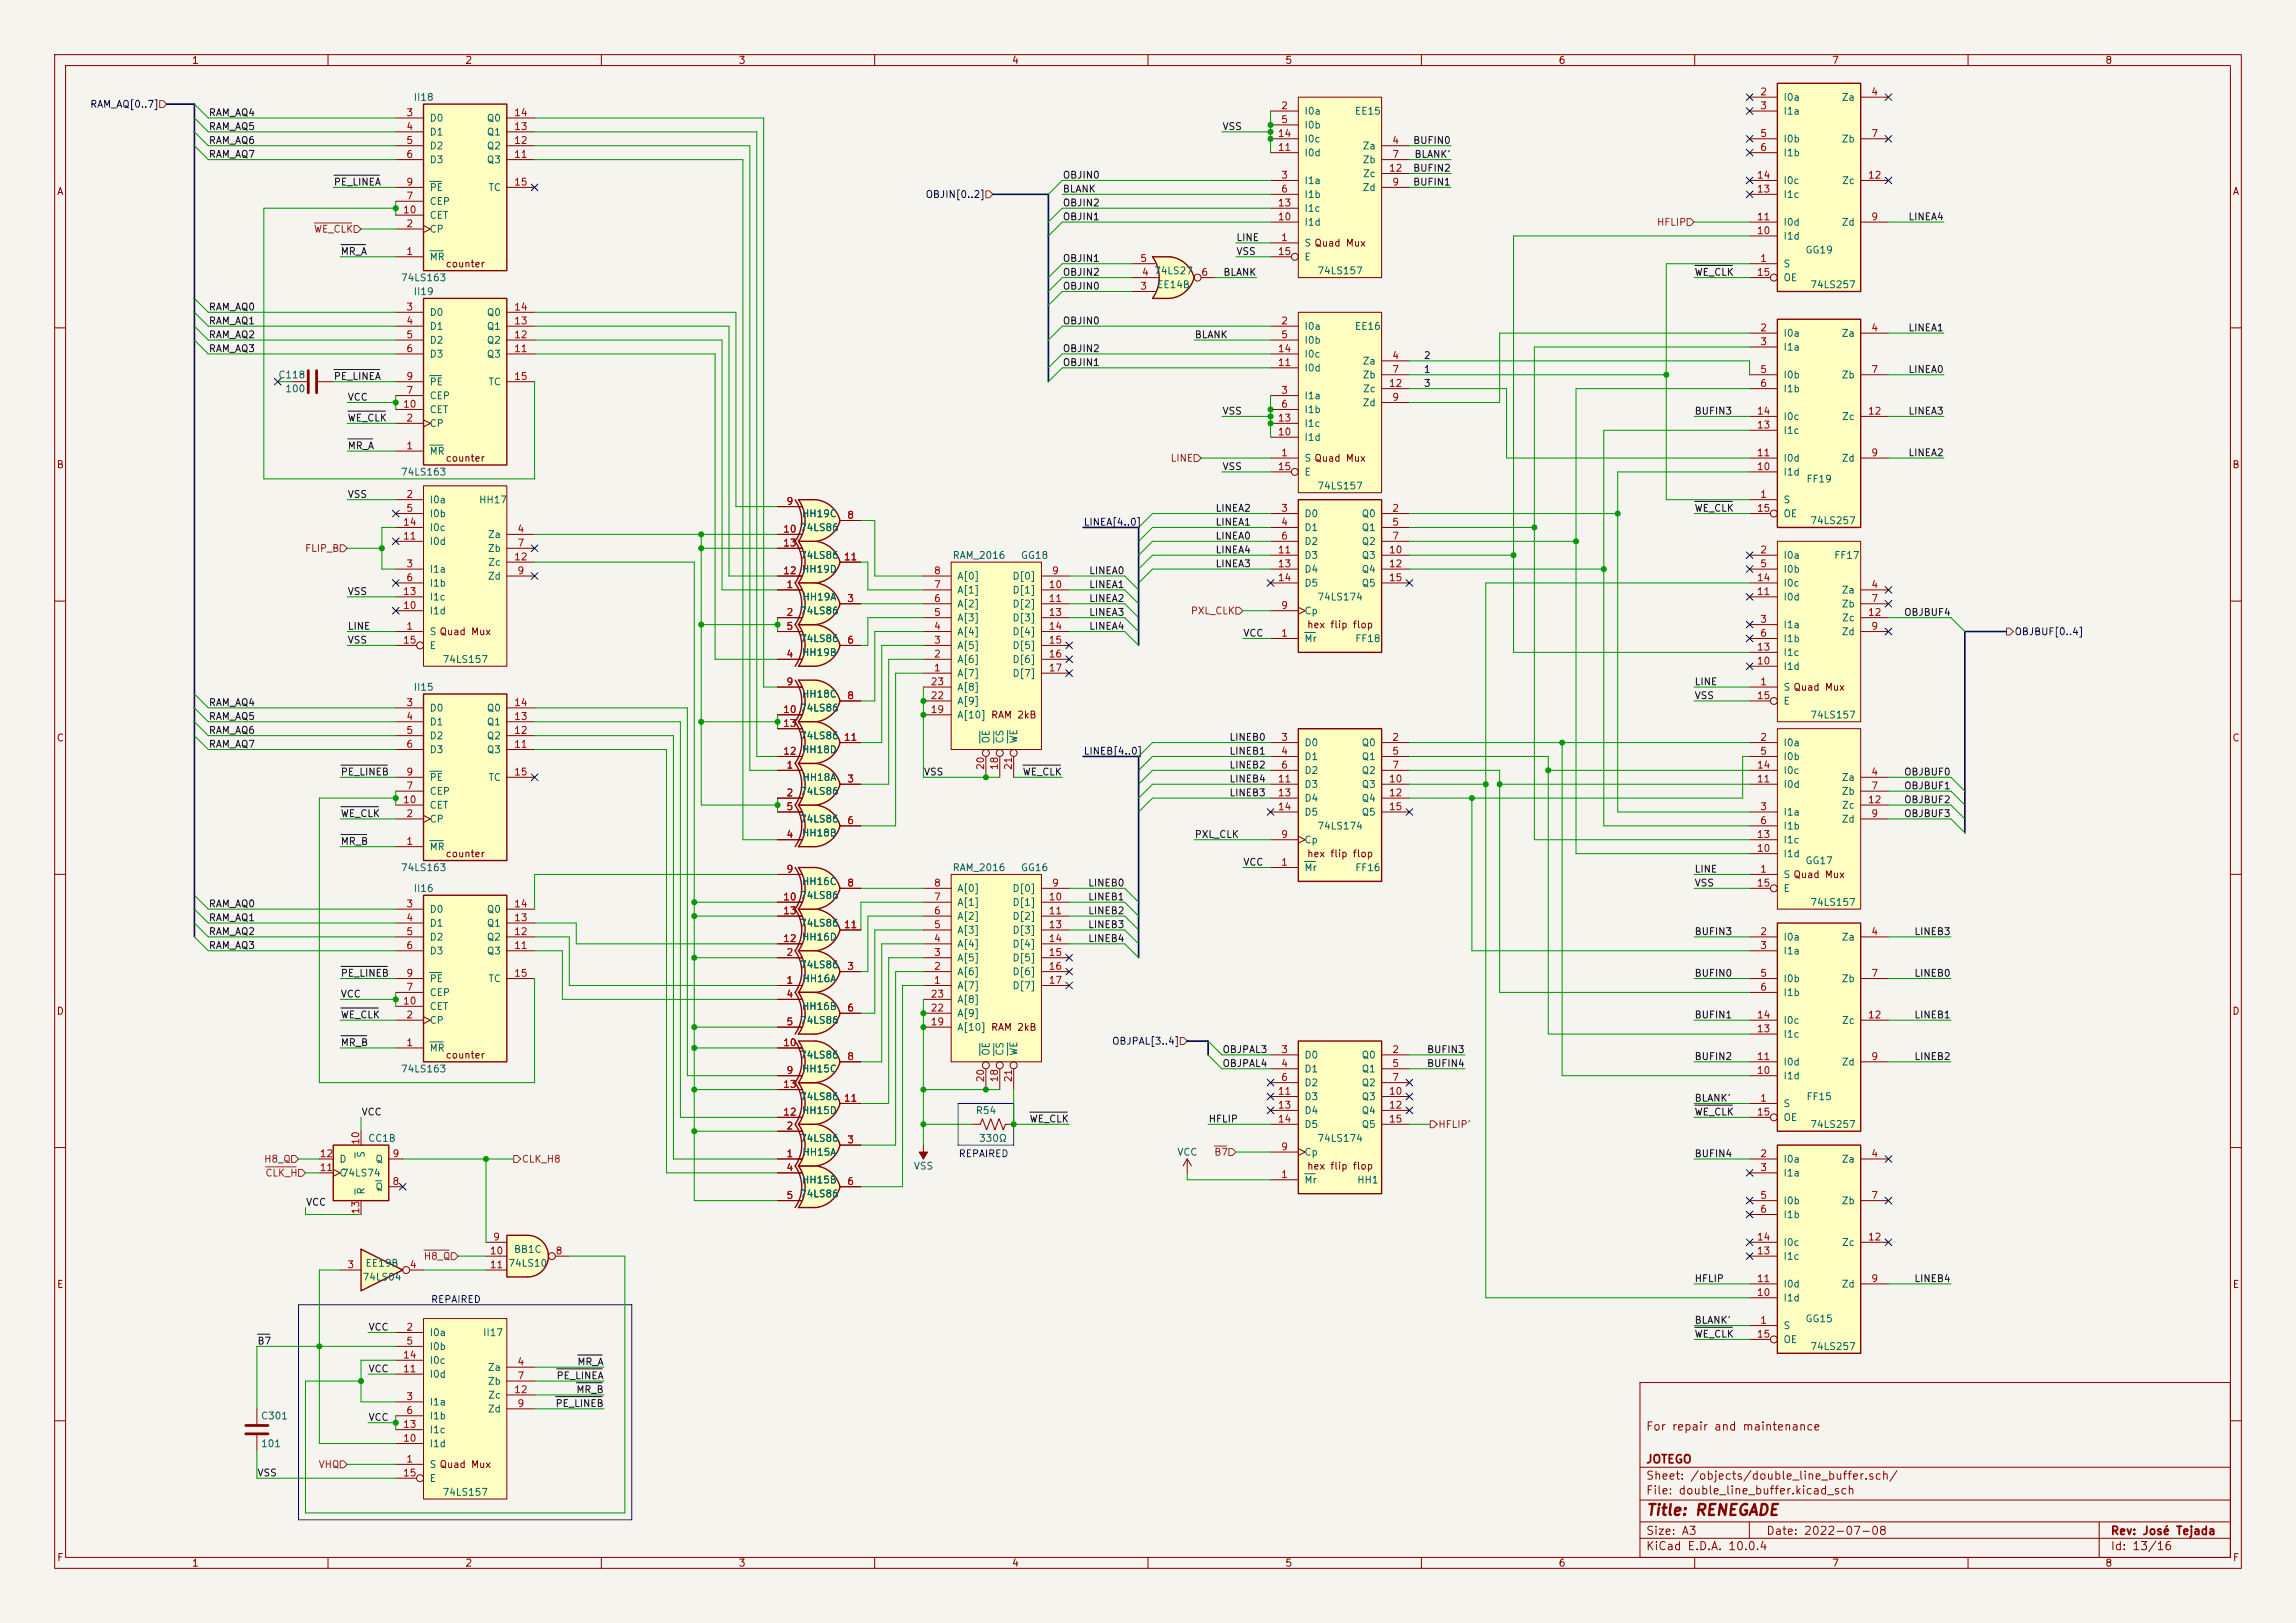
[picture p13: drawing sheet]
<svg xmlns="http://www.w3.org/2000/svg" width="420mm" height="297mm" viewBox="0 0 420 297" stroke-linecap="round" stroke-linejoin="round" font-family="sans-serif">
<defs><g id="words">
<text font-size="2" fill="#840000" x="301" y="277.8">Title: RENEGADE</text>
<g font-size="1.5" fill="#840000">
<text x="301" y="262.1">For repair and maintenance</text>
<text x="301" y="268.1">JOTEGO</text>
<text x="301" y="273.8">File: double_line_buffer.kicad_sch</text>
<text x="301" y="271.1">Sheet: /objects/double_line_buffer.sch/</text>
<text x="301" y="281.2">Size: A3</text>
<text x="323" y="281.2">Date: 2022-07-08</text>
<text x="386" y="281.2">Rev: José Tejada</text>
<text x="301" y="284">KiCad E.D.A. 10.0.4</text>
<text x="386" y="284">Id: 13/16</text>
</g>
<g font-size="1.3" fill="#840000">
<text x="35" y="12">1</text>
<text x="85" y="12">2</text>
<text x="135" y="12">3</text>
<text x="185" y="12">4</text>
<text x="235" y="12">5</text>
<text x="285" y="12">6</text>
<text x="335" y="12">7</text>
<text x="385" y="12">8</text>
<text x="10.3" y="36">A</text>
<text x="408.3" y="36">A</text>
<text x="81.4" y="49.2">counter</text>
<text x="10.3" y="86">B</text>
<text x="81.4" y="84.8">counter</text>
<text x="408.2" y="86">B</text>
<text x="239" y="115.3">hex flip flop</text>
<text x="10.3" y="136">C</text>
<text x="408.2" y="136">C</text>
<text x="81.4" y="157.2">counter</text>
<text x="239" y="157.2">hex flip flop</text>
<text x="10.3" y="186">D</text>
<text x="408.2" y="186">D</text>
<text x="81.4" y="194">counter</text>
<text x="239" y="214.3">hex flip flop</text>
<text x="10.3" y="236">E</text>
<text x="408.3" y="236">E</text>
<text x="10.3" y="286">F</text>
<text x="35" y="287">1</text>
<text x="85" y="287">2</text>
<text x="135" y="287">3</text>
<text x="185" y="287">4</text>
<text x="235" y="287">5</text>
<text x="285" y="287">6</text>
<text x="335" y="287">7</text>
<text x="385" y="287">8</text>
<text x="408.3" y="286">F</text>
</g>
<g font-size="1.3" fill="#a90000">
<text x="321.9" y="17.8">2</text>
<text x="342.2" y="17.8">4</text>
<text x="74.2" y="21.6">3</text>
<text x="93.9" y="21.6">14</text>
<text x="234.2" y="20.3">2</text>
<text x="234.2" y="22.8">5</text>
<text x="321.9" y="20.3">3</text>
<text x="74.2" y="24.1">4</text>
<text x="74.2" y="26.6">5</text>
<text x="74.2" y="29.2">6</text>
<text x="93.9" y="29.2">11</text>
<text x="93.9" y="26.6">12</text>
<text x="93.9" y="24.1">13</text>
<text x="233.6" y="27.9">11</text>
<text x="233.6" y="25.4">14</text>
<text x="254.6" y="26.6">4</text>
<text x="254.6" y="29.2">7</text>
<text x="321.9" y="25.4">5</text>
<text x="321.9" y="27.9">6</text>
<text x="342.2" y="25.4">7</text>
<text x="74.2" y="34.3">9</text>
<text x="93.9" y="34.3">15</text>
<text x="234.2" y="33">3</text>
<text x="234.2" y="35.5">6</text>
<text x="254" y="31.7">12</text>
<text x="254.6" y="34.3">9</text>
<text x="321.3" y="35.5">13</text>
<text x="321.3" y="33">14</text>
<text x="341.6" y="33">12</text>
<text x="73.6" y="39.3">10</text>
<text x="74.2" y="41.9">2</text>
<text x="74.2" y="36.8">7</text>
<text x="233.6" y="40.6">10</text>
<text x="233.6" y="38.1">13</text>
<text x="321.3" y="40.6">11</text>
<text x="342.2" y="40.6">9</text>
<text x="74.2" y="47">1</text>
<text x="233.6" y="47">15</text>
<text x="234.2" y="44.4">1</text>
<text x="321.3" y="43.2">10</text>
<text x="208.5" y="53.3">3</text>
<text x="208.5" y="48.2">5</text>
<text x="208.8" y="50.8">4</text>
<text x="219.6" y="50.8">6</text>
<text x="321.3" y="50.8">15</text>
<text x="321.9" y="48.2">1</text>
<text x="74.2" y="57.1">3</text>
<text x="74.2" y="59.7">4</text>
<text x="93.9" y="59.7">13</text>
<text x="93.9" y="57.1">14</text>
<text x="234.2" y="59.7">2</text>
<text x="74.2" y="62.2">5</text>
<text x="74.2" y="64.7">6</text>
<text x="93.9" y="64.7">11</text>
<text x="93.9" y="62.2">12</text>
<text x="233.6" y="64.7">14</text>
<text x="234.2" y="62.2">5</text>
<text x="321.9" y="60.9">2</text>
<text x="321.9" y="63.5">3</text>
<text x="342.2" y="60.9">4</text>
<text x="74.2" y="69.8">9</text>
<text x="93.9" y="69.8">15</text>
<text x="233.6" y="67.3">11</text>
<text x="254" y="71.1">12</text>
<text x="254.6" y="66">4</text>
<text x="254.6" y="68.6">7</text>
<text x="321.9" y="68.6">5</text>
<text x="321.9" y="71.1">6</text>
<text x="342.2" y="68.6">7</text>
<text x="73.6" y="74.9">10</text>
<text x="74.2" y="77.4">2</text>
<text x="74.2" y="72.4">7</text>
<text x="233.6" y="77.4">13</text>
<text x="234.2" y="72.4">3</text>
<text x="234.2" y="74.9">6</text>
<text x="254.6" y="73.6">9</text>
<text x="321.3" y="76.2">14</text>
<text x="341.6" y="76.2">12</text>
<text x="74.2" y="82.5">1</text>
<text x="233.6" y="80">10</text>
<text x="234.2" y="83.8">1</text>
<text x="321.3" y="83.8">11</text>
<text x="321.3" y="78.7">13</text>
<text x="342.2" y="83.8">9</text>
<text x="233.6" y="86.3">15</text>
<text x="321.3" y="86.3">10</text>
<text x="74.2" y="91.4">2</text>
<text x="74.2" y="94">5</text>
<text x="143.8" y="92.7">9</text>
<text x="154.9" y="95.2">8</text>
<text x="234.2" y="94">3</text>
<text x="254.6" y="94">2</text>
<text x="321.3" y="94">15</text>
<text x="321.9" y="91.4">1</text>
<text x="73.6" y="99">11</text>
<text x="73.6" y="96.5">14</text>
<text x="94.5" y="97.8">4</text>
<text x="94.5" y="100.3">7</text>
<text x="143.2" y="100.3">13</text>
<text x="143.2" y="97.8">10</text>
<text x="233.6" y="101.6">11</text>
<text x="234.2" y="96.5">4</text>
<text x="234.2" y="99">6</text>
<text x="254" y="101.6">10</text>
<text x="254.6" y="96.5">5</text>
<text x="254.6" y="99">7</text>
<text x="321.9" y="101.6">2</text>
<text x="74.2" y="104.1">3</text>
<text x="74.2" y="106.7">6</text>
<text x="93.9" y="102.8">12</text>
<text x="94.5" y="105.4">9</text>
<text x="143.2" y="105.4">12 HH19D</text>
<text x="143.8" y="107.9">1</text>
<text x="154.3" y="102.8">11</text>
<text x="170.7" y="107.9">7</text>
<text x="170.7" y="105.4">8</text>
<text x="191.7" y="107.9">10</text>
<text x="192.3" y="105.4">9</text>
<text x="233.6" y="104.1">13</text>
<text x="233.6" y="106.7">14</text>
<text x="254" y="104.1">12</text>
<text x="254" y="106.7">15</text>
<text x="321.3" y="106.7">14</text>
<text x="321.9" y="104.1">5</text>
<text x="342.2" y="107.9">4</text>
<text x="73.6" y="111.7">10</text>
<text x="73.6" y="109.2">13</text>
<text x="143.8" y="113">2</text>
<text x="154.9" y="110.5">3</text>
<text x="170.7" y="113">5</text>
<text x="170.7" y="110.5">6</text>
<text x="191.7" y="110.5">11</text>
<text x="191.7" y="113">13</text>
<text x="234.2" y="111.7">9</text>
<text x="321.3" y="109.2">11</text>
<text x="341.6" y="113">12</text>
<text x="342.2" y="110.5">7</text>
<text x="73.6" y="118.1">15</text>
<text x="74.2" y="115.5">1</text>
<text x="143.8" y="115.5">5</text>
<text x="154.9" y="118.1">6</text>
<text x="170.7" y="118.1">3</text>
<text x="170.7" y="115.5">4</text>
<text x="191.7" y="115.5">14</text>
<text x="191.7" y="118.1">15</text>
<text x="234.2" y="116.8">1</text>
<text x="321.3" y="119.4">13</text>
<text x="321.9" y="114.3">3</text>
<text x="321.9" y="116.8">6</text>
<text x="342.2" y="115.5">9</text>
<text x="143.8" y="120.6">4</text>
<text x="143.8" y="125.7">9</text>
<text x="170.1" y="125.7">23</text>
<text x="170.7" y="123.2">1</text>
<text x="170.7" y="120.6">2</text>
<text x="191.7" y="120.6">16</text>
<text x="191.7" y="123.2">17</text>
<text x="321.3" y="121.9">10</text>
<text x="321.9" y="125.7">1</text>
<text x="74.2" y="129.5">3</text>
<text x="93.9" y="129.5">14</text>
<text x="143.2" y="130.8">10</text>
<text x="154.9" y="128.2">8</text>
<text x="170.1" y="130.8">19</text>
<text x="170.1" y="128.2">22</text>
<text x="321.3" y="128.2">15</text>
<text x="74.2" y="132.1">4</text>
<text x="74.2" y="134.6">5</text>
<text x="74.2" y="137.1">6</text>
<text x="93.9" y="137.1">11</text>
<text x="93.9" y="134.6">12</text>
<text x="93.9" y="132.1">13</text>
<text x="143.2" y="133.3">13</text>
<text x="154.3" y="135.9">11</text>
<text x="234.2" y="135.9">3</text>
<text x="254.6" y="135.9">2</text>
<text x="321.9" y="135.9">2</text>
<text x="74.2" y="142.2">9</text>
<text x="93.9" y="142.2">15</text>
<text x="143.2" y="138.4">12 HH18D</text>
<text x="143.8" y="140.9">1</text>
<text x="154.9" y="143.5">3</text>
<text x="180.3" y="141" transform="rotate(-90 180.3 141)">20</text>
<text x="182.9" y="141" transform="rotate(-90 182.9 141)">18</text>
<text x="185.4" y="141" transform="rotate(-90 185.4 141)">21</text>
<text x="233.6" y="143.5">11</text>
<text x="234.2" y="138.4">4</text>
<text x="234.2" y="140.9">6</text>
<text x="254" y="143.5">10</text>
<text x="254.6" y="138.4">5</text>
<text x="254.6" y="140.9">7</text>
<text x="321.3" y="143.5">11</text>
<text x="321.3" y="140.9">14</text>
<text x="321.9" y="138.4">5</text>
<text x="342.2" y="142.2">4</text>
<text x="73.6" y="147.3">10</text>
<text x="74.2" y="149.8">2</text>
<text x="74.2" y="144.8">7</text>
<text x="143.8" y="148.6">5</text>
<text x="143.8" y="146">2</text>
<text x="233.6" y="146">13</text>
<text x="233.6" y="148.6">14</text>
<text x="254" y="146">12</text>
<text x="254" y="148.6">15</text>
<text x="321.9" y="148.6">3</text>
<text x="341.6" y="147.3">12</text>
<text x="342.2" y="144.8">7</text>
<text x="342.2" y="149.8">9</text>
<text x="74.2" y="154.9">1</text>
<text x="143.8" y="153.6">4</text>
<text x="154.9" y="151.1">6</text>
<text x="234.2" y="153.6">9</text>
<text x="321.3" y="153.6">13</text>
<text x="321.9" y="151.1">6</text>
<text x="143.8" y="160">9</text>
<text x="234.2" y="158.7">1</text>
<text x="321.3" y="156.2">10</text>
<text x="321.9" y="160">1</text>
<text x="74.2" y="166.3">3</text>
<text x="93.9" y="166.3">14</text>
<text x="143.2" y="167.6">13</text>
<text x="143.2" y="165.1">10</text>
<text x="154.9" y="162.5">8</text>
<text x="170.7" y="167.6">6</text>
<text x="170.7" y="165.1">7</text>
<text x="170.7" y="162.5">8</text>
<text x="191.7" y="165.1">10</text>
<text x="191.7" y="167.6">11</text>
<text x="192.3" y="162.5">9</text>
<text x="321.3" y="162.5">15</text>
<text x="74.2" y="168.9">4</text>
<text x="74.2" y="171.4">5</text>
<text x="74.2" y="174">6</text>
<text x="93.9" y="174">11</text>
<text x="93.9" y="171.4">12</text>
<text x="93.9" y="168.9">13</text>
<text x="143.2" y="172.7">12 HH16D</text>
<text x="154.3" y="170.2">11</text>
<text x="170.7" y="172.7">4</text>
<text x="170.7" y="170.2">5</text>
<text x="191.7" y="170.2">13</text>
<text x="191.7" y="172.7">14</text>
<text x="321.9" y="171.4">2</text>
<text x="321.9" y="174">3</text>
<text x="342.2" y="171.4">4</text>
<text x="74.2" y="179">9</text>
<text x="93.9" y="179">15</text>
<text x="143.8" y="175.2">2</text>
<text x="154.9" y="177.8">3</text>
<text x="170.7" y="177.8">2</text>
<text x="170.7" y="175.2">3</text>
<text x="191.7" y="175.2">15</text>
<text x="191.7" y="177.8">16</text>
<text x="321.9" y="179">5</text>
<text x="342.2" y="179">7</text>
<text x="73.6" y="184.1">10</text>
<text x="74.2" y="181.6">7</text>
<text x="143.8" y="180.3">1</text>
<text x="143.8" y="182.9">4</text>
<text x="154.9" y="185.4">6</text>
<text x="170.1" y="185.4">22</text>
<text x="170.1" y="182.9">23</text>
<text x="170.7" y="180.3">1</text>
<text x="191.7" y="180.3">17</text>
<text x="321.9" y="181.6">6</text>
<text x="74.2" y="191.7">1</text>
<text x="74.2" y="186.7">2</text>
<text x="143.2" y="191.7">10</text>
<text x="143.8" y="187.9">5</text>
<text x="170.1" y="187.9">19</text>
<text x="321.3" y="189.2">13</text>
<text x="321.3" y="186.7">14</text>
<text x="341.6" y="186.7">12</text>
<text x="143.8" y="196.8">9</text>
<text x="154.9" y="194.3">8</text>
<text x="234.2" y="193">3</text>
<text x="234.2" y="195.6">4</text>
<text x="254.6" y="193">2</text>
<text x="254.6" y="195.6">5</text>
<text x="321.3" y="196.8">10</text>
<text x="321.3" y="194.3">11</text>
<text x="342.2" y="194.3">9</text>
<text x="143.2" y="199.4">13</text>
<text x="154.3" y="201.9">11</text>
<text x="180.3" y="198.2" transform="rotate(-90 180.3 198.2)">20</text>
<text x="182.9" y="198.2" transform="rotate(-90 182.9 198.2)">18</text>
<text x="185.4" y="198.2" transform="rotate(-90 185.4 198.2)">21</text>
<text x="233.6" y="200.6">11</text>
<text x="233.6" y="203.2">13</text>
<text x="234.2" y="198.1">6</text>
<text x="254" y="200.6">10</text>
<text x="254" y="203.2">12</text>
<text x="254.6" y="198.1">7</text>
<text x="321.9" y="201.9">1</text>
<text x="66" y="209.6" transform="rotate(-90 66 209.6)">10</text>
<text x="143.2" y="204.4">12 HH15D</text>
<text x="143.8" y="207">2</text>
<text x="154.9" y="209.5">3</text>
<text x="233.6" y="205.7">14</text>
<text x="254" y="205.7">15</text>
<text x="321.3" y="204.4">15</text>
<text x="58.4" y="214.6">11</text>
<text x="58.4" y="212.1">12</text>
<text x="71.7" y="212.1">9</text>
<text x="143.8" y="214.6">4</text>
<text x="143.8" y="212.1">1</text>
<text x="234.2" y="215.9">1</text>
<text x="234.2" y="210.8">9</text>
<text x="321.9" y="212.1">2</text>
<text x="321.9" y="214.6">3</text>
<text x="342.2" y="212.1">4</text>
<text x="71.7" y="217.1">8</text>
<text x="143.8" y="219.7">5</text>
<text x="154.9" y="217.1">6</text>
<text x="321.9" y="219.7">5</text>
<text x="342.2" y="219.7">7</text>
<text x="66" y="222.3" transform="rotate(-90 66 222.3)">13</text>
<text x="90.1" y="227.3">9</text>
<text x="321.3" y="227.3">14</text>
<text x="321.9" y="222.2">6</text>
<text x="341.6" y="227.3">12</text>
<text x="63.4" y="232.4">3</text>
<text x="74.9" y="232.4">4</text>
<text x="89.5" y="229.8">10</text>
<text x="89.5" y="232.4">11</text>
<text x="101.5" y="229.8">8</text>
<text x="321.3" y="229.8">13</text>
<text x="321.3" y="237.5">10</text>
<text x="321.3" y="234.9">11</text>
<text x="342.2" y="234.9">9</text>
<text x="74.2" y="243.8">2</text>
<text x="321.3" y="245.1">15</text>
<text x="321.9" y="242.5">1</text>
<text x="73.6" y="251.4">11</text>
<text x="73.6" y="248.9">14</text>
<text x="74.2" y="246.4">5</text>
<text x="94.5" y="250.2">4</text>
<text x="74.2" y="256.5">3</text>
<text x="93.9" y="255.2">12</text>
<text x="94.5" y="252.7">7</text>
<text x="94.5" y="257.8">9</text>
<text x="73.6" y="261.6">13</text>
<text x="74.2" y="259.1">6</text>
<text x="73.6" y="264.1">10</text>
<text x="74.2" y="267.9">1</text>
<text x="73.6" y="270.5">15</text>
</g>
<g font-size="1.3" fill="#000084">
<text x="16.4" y="20">RAM_AQ[0..7]</text>
<text x="169.2" y="36.5">OBJIN[0..2]</text>
<text x="198.1" y="96.5">LINEA[4..0]</text>
<text x="368.4" y="116.5">OBJBUF[0..4]</text>
<text x="198.1" y="138.4">LINEB[4..0]</text>
<text x="203.3" y="191.5">OBJPAL[3..4]</text>
</g>
<g font-size="1.3" fill="#0f0f0f">
<text x="38.1" y="21.6">RAM_AQ4</text>
<text x="38.1" y="24.1">RAM_AQ5</text>
<text x="38.1" y="29.2">RAM_AQ7</text>
<text x="38.1" y="26.6">RAM_AQ6</text>
<text x="223.5" y="24.1">VSS</text>
<text x="258.4" y="26.6">BUFIN0</text>
<text x="258.6" y="29.2">BLANK'</text>
<text x="61" y="34.3">PE_LINEA</text>
<text x="194.3" y="33">OBJIN0</text>
<text x="194.3" y="35.5">BLANK</text>
<text x="258.4" y="34.3">BUFIN1</text>
<text x="258.4" y="31.7">BUFIN2</text>
<text x="194.3" y="40.6">OBJIN1</text>
<text x="194.3" y="38.1">OBJIN2</text>
<text x="349" y="40.6">LINEA4</text>
<text x="62.2" y="47">MR_A</text>
<text x="226.1" y="44.4">LINE</text>
<text x="226.1" y="47">VSS</text>
<text x="194.3" y="53.3">OBJIN0</text>
<text x="194.3" y="50.8">OBJIN2</text>
<text x="194.3" y="48.2">OBJIN1</text>
<text x="223.7" y="50.8">BLANK</text>
<text x="309.9" y="50.8">WE_CLK</text>
<text x="38.1" y="59.7">RAM_AQ1</text>
<text x="38.1" y="57.1">RAM_AQ0</text>
<text x="194.3" y="59.7">OBJIN0</text>
<text x="38.1" y="64.7">RAM_AQ3</text>
<text x="38.1" y="62.2">RAM_AQ2</text>
<text x="194.3" y="64.7">OBJIN2</text>
<text x="218.4" y="62.2">BLANK</text>
<text x="349" y="60.9">LINEA1</text>
<text x="61" y="69.8">PE_LINEA</text>
<text x="194.3" y="67.3">OBJIN1</text>
<text x="260.3" y="71.1">3</text>
<text x="260.3" y="68.5">1</text>
<text x="260.3" y="66">2</text>
<text x="349" y="68.5">LINEA0</text>
<text x="63.5" y="73.6">VCC</text>
<text x="63.5" y="77.4">WE_CLK</text>
<text x="223.5" y="76.2">VSS</text>
<text x="309.9" y="76.2">BUFIN3</text>
<text x="349" y="76.2">LINEA3</text>
<text x="63.5" y="82.5">MR_A</text>
<text x="349" y="83.8">LINEA2</text>
<text x="223.5" y="86.3">VSS</text>
<text x="63.5" y="91.4">VSS</text>
<text x="222.2" y="93.9">LINEA2</text>
<text x="309.9" y="93.9">WE_CLK</text>
<text x="222.2" y="99">LINEA0</text>
<text x="222.2" y="101.6">LINEA4</text>
<text x="222.2" y="96.5">LINEA1</text>
<text x="199.1" y="107.9">LINEA1</text>
<text x="199.1" y="105.4">LINEA0</text>
<text x="222.2" y="104.1">LINEA3</text>
<text x="63.5" y="109.2">VSS</text>
<text x="199.1" y="113">LINEA3</text>
<text x="199.1" y="110.5">LINEA2</text>
<text x="348.2" y="113">OBJBUF4</text>
<text x="63.5" y="118.1">VSS</text>
<text x="63.5" y="115.5">LINE</text>
<text x="199.1" y="115.5">LINEA4</text>
<text x="227.3" y="116.8">VCC</text>
<text x="309.9" y="125.7">LINE</text>
<text x="38.1" y="129.5">RAM_AQ4</text>
<text x="309.9" y="128.2">VSS</text>
<text x="38.1" y="137.1">RAM_AQ7</text>
<text x="38.1" y="132">RAM_AQ5</text>
<text x="38.1" y="134.6">RAM_AQ6</text>
<text x="224.8" y="135.9">LINEB0</text>
<text x="62.2" y="142.2">PE_LINEB</text>
<text x="168.9" y="142.2">VSS</text>
<text x="187" y="142.2">WE_CLK</text>
<text x="224.8" y="143.5">LINEB4</text>
<text x="224.8" y="138.4">LINEB1</text>
<text x="224.8" y="140.9">LINEB2</text>
<text x="348.2" y="142.2">OBJBUF0</text>
<text x="62.2" y="149.8">WE_CLK</text>
<text x="224.8" y="146">LINEB3</text>
<text x="348.2" y="147.3">OBJBUF2</text>
<text x="348.2" y="144.7">OBJBUF1</text>
<text x="348.2" y="149.8">OBJBUF3</text>
<text x="62.2" y="154.9">MR_B</text>
<text x="218.4" y="153.6">PXL_CLK</text>
<text x="227.3" y="158.7">VCC</text>
<text x="309.9" y="160">LINE</text>
<text x="38.1" y="166.3">RAM_AQ0</text>
<text x="198.9" y="167.6">LINEB2</text>
<text x="198.9" y="165.1">LINEB1</text>
<text x="198.9" y="162.5">LINEB0</text>
<text x="309.9" y="162.5">VSS</text>
<text x="38.1" y="174">RAM_AQ3</text>
<text x="38.1" y="171.4">RAM_AQ2</text>
<text x="38.1" y="168.9">RAM_AQ1</text>
<text x="198.9" y="170.1">LINEB3</text>
<text x="198.9" y="172.7">LINEB4</text>
<text x="309.9" y="171.4">BUFIN3</text>
<text x="350.1" y="171.4">LINEB3</text>
<text x="62.2" y="179">PE_LINEB</text>
<text x="309.9" y="179">BUFIN0</text>
<text x="350.1" y="179">LINEB0</text>
<text x="62.2" y="182.8">VCC</text>
<text x="62.2" y="191.7">MR_B</text>
<text x="62.2" y="186.7">WE_CLK</text>
<text x="309.9" y="186.7">BUFIN1</text>
<text x="350.1" y="186.7">LINEB1</text>
<text x="223.5" y="195.5">OBJPAL4</text>
<text x="223.5" y="193">OBJPAL3</text>
<text x="260.9" y="193">BUFIN3</text>
<text x="260.9" y="195.5">BUFIN4</text>
<text x="309.9" y="194.3">BUFIN2</text>
<text x="350.1" y="194.3">LINEB2</text>
<text x="309.9" y="201.9">BLANK'</text>
<text x="66" y="204.4">VCC</text>
<text x="188.2" y="205.7">WE_CLK</text>
<text x="221" y="205.7">HFLIP</text>
<text x="309.9" y="204.4">WE_CLK</text>
<text x="309.9" y="212.1">BUFIN4</text>
<text x="55.9" y="220.9">VCC</text>
<text x="309.9" y="234.9">HFLIP</text>
<text x="350.1" y="234.9">LINEB4</text>
<text x="67.3" y="243.8">VCC</text>
<text x="309.9" y="242.5">BLANK'</text>
<text x="309.9" y="245.1">WE_CLK</text>
<text x="47" y="246.3">B7</text>
<text x="67.3" y="251.4">VCC</text>
<text x="105.5" y="250.2">MR_A</text>
<text x="101.5" y="257.8">PE_LINEB</text>
<text x="101.7" y="252.7">PE_LINEA</text>
<text x="105.3" y="255.2">MR_B</text>
<text x="67.3" y="260.3">VCC</text>
<text x="47" y="270.5">VSS</text>
</g>
<g font-size="1.3" fill="#006464">
<text x="75.6" y="18.8">II18</text>
<text x="78.5" y="22.6">D0</text>
<text x="89" y="22.6">Q0</text>
<text x="238.5" y="21.3">I0a</text>
<text x="238.5" y="23.8">I0b</text>
<text x="247.7" y="21.3">EE15</text>
<text x="326.1" y="18.8">I0a</text>
<text x="326.1" y="21.3">I1a</text>
<text x="336.8" y="18.8">Za</text>
<text x="78.5" y="25.1">D1</text>
<text x="78.5" y="27.6">D2</text>
<text x="89" y="27.6">Q2</text>
<text x="89" y="25.1">Q1</text>
<text x="238.5" y="28.9">I0d</text>
<text x="238.5" y="26.4">I0c</text>
<text x="249.2" y="27.6">Za</text>
<text x="326.1" y="26.4">I0b</text>
<text x="326.1" y="28.9">I1b</text>
<text x="336.8" y="26.4">Zb</text>
<text x="78.5" y="30.2">D3</text>
<text x="78.5" y="35.3">PE</text>
<text x="89" y="30.2">Q3</text>
<text x="89.3" y="35.3">TC</text>
<text x="238.5" y="34">I1a</text>
<text x="249.2" y="30.2">Zb</text>
<text x="249.2" y="35.3">Zd</text>
<text x="249.2" y="32.7">Zc</text>
<text x="326.1" y="34">I0c</text>
<text x="336.8" y="34">Zc</text>
<text x="78.5" y="37.8">CEP</text>
<text x="78.5" y="40.3">CET</text>
<text x="238.5" y="36.5">I1b</text>
<text x="238.5" y="41.6">I1d</text>
<text x="238.5" y="39.1">I1c</text>
<text x="326.1" y="41.6">I0d</text>
<text x="326.1" y="36.5">I1c</text>
<text x="336.8" y="41.6">Zd</text>
<text x="78.5" y="48">MR</text>
<text x="78.5" y="42.9">CP</text>
<text x="238.5" y="45.4">S Quad Mux</text>
<text x="238.5" y="48">E</text>
<text x="326.1" y="44.2">I1d</text>
<text x="330.2" y="46.7">GG19</text>
<text x="73.2" y="51.8">74LS163</text>
<text x="211" y="50.5">74LS27</text>
<text x="211.5" y="53">EE14B</text>
<text x="240.9" y="50.5">74LS157</text>
<text x="326.1" y="49.2">S</text>
<text x="326.1" y="51.8">OE</text>
<text x="331" y="53">74LS257</text>
<text x="75.6" y="54.3">II19</text>
<text x="78.5" y="58.1">D0</text>
<text x="89" y="58.1">Q0</text>
<text x="78.5" y="60.7">D1</text>
<text x="78.5" y="63.2">D2</text>
<text x="78.5" y="65.7">D3</text>
<text x="89" y="65.7">Q3</text>
<text x="89" y="63.2">Q2</text>
<text x="89" y="60.7">Q1</text>
<text x="238.5" y="60.7">I0a</text>
<text x="238.5" y="63.2">I0b</text>
<text x="238.5" y="65.7">I0c</text>
<text x="247.7" y="60.7">EE16</text>
<text x="326.1" y="61.9">I0a</text>
<text x="326.1" y="64.5">I1a</text>
<text x="336.8" y="61.9">Za</text>
<text x="50.8" y="69.6">C118</text>
<text x="78.5" y="70.8">PE</text>
<text x="89.3" y="70.8">TC</text>
<text x="238.5" y="68.3">I0d</text>
<text x="249.2" y="67">Za</text>
<text x="249.2" y="69.6">Zb</text>
<text x="326.1" y="69.6">I0b</text>
<text x="336.8" y="69.6">Zb</text>
<text x="52.1" y="72.1">100</text>
<text x="78.5" y="73.4">CEP</text>
<text x="78.5" y="75.9">CET</text>
<text x="238.5" y="73.4">I1a</text>
<text x="238.5" y="75.9">I1b</text>
<text x="249.2" y="74.6">Zd</text>
<text x="249.2" y="72.1">Zc</text>
<text x="326.1" y="72.1">I1b</text>
<text x="326.1" y="77.2">I0c</text>
<text x="336.8" y="77.2">Zc</text>
<text x="78.5" y="83.5">MR</text>
<text x="78.5" y="78.4">CP</text>
<text x="238.5" y="81">I1d</text>
<text x="238.5" y="78.4">I1c</text>
<text x="326.1" y="79.7">I1c</text>
<text x="73.2" y="87.3">74LS163</text>
<text x="238.5" y="84.8">S Quad Mux</text>
<text x="238.5" y="87.3">E</text>
<text x="240.9" y="89.9">74LS157</text>
<text x="326.1" y="87.3">I1d</text>
<text x="326.1" y="84.8">I0d</text>
<text x="330.3" y="88.6">FF19</text>
<text x="336.8" y="84.8">Zd</text>
<text x="78.5" y="92.4">I0a</text>
<text x="78.5" y="95">I0b</text>
<text x="87.5" y="92.4">HH17</text>
<text x="146.6" y="95">HH19C</text>
<text x="238.5" y="95">D0</text>
<text x="249" y="95">Q0</text>
<text x="326.1" y="92.4">S</text>
<text x="326.1" y="95">OE</text>
<text x="78.5" y="100">I0d</text>
<text x="78.5" y="97.5">I0c</text>
<text x="89.1" y="98.8">Za</text>
<text x="89.1" y="101.3">Zb</text>
<text x="146.2" y="97.5">74LS86</text>
<text x="238.5" y="97.5">D1</text>
<text x="238.5" y="100">D2</text>
<text x="249" y="97.5">Q1</text>
<text x="249" y="100">Q2</text>
<text x="331" y="96.2">74LS257</text>
<text x="78.5" y="105.1">I1a</text>
<text x="78.5" y="107.7">I1b</text>
<text x="89.1" y="106.4">Zd</text>
<text x="89.2" y="103.8">Zc</text>
<text x="146.2" y="102.6">74LS86</text>
<text x="174.2" y="102.6">RAM_2016</text>
<text x="175" y="106.4">A[0]</text>
<text x="185.1" y="106.4">D[0]</text>
<text x="186.6" y="102.6">GG18</text>
<text x="238.5" y="102.6">D3</text>
<text x="238.5" y="105.1">D4</text>
<text x="238.5" y="107.7">D5</text>
<text x="249" y="102.6">Q3</text>
<text x="249" y="105.1">Q4</text>
<text x="249" y="107.7">Q5</text>
<text x="326.1" y="102.6">I0a</text>
<text x="326.1" y="105.1">I0b</text>
<text x="326.1" y="107.7">I0c</text>
<text x="335.4" y="102.6">FF17</text>
<text x="78.5" y="112.7">I1d</text>
<text x="78.5" y="110.2">I1c</text>
<text x="146.2" y="112.7">74LS86</text>
<text x="146.7" y="110.2">HH19A</text>
<text x="175" y="111.5">A[2]</text>
<text x="175" y="108.9">A[1]</text>
<text x="185.1" y="108.9">D[1]</text>
<text x="185.1" y="111.5">D[2]</text>
<text x="238.5" y="112.7">Cp</text>
<text x="240.9" y="110.2">74LS174</text>
<text x="326.1" y="110.2">I0d</text>
<text x="336.8" y="108.9">Za</text>
<text x="336.8" y="111.5">Zb</text>
<text x="78.5" y="116.5">S Quad Mux</text>
<text x="78.5" y="119.1">E</text>
<text x="146.2" y="117.8">74LS86</text>
<text x="175" y="119.1">A[5]</text>
<text x="175" y="116.5">A[4]</text>
<text x="175" y="114">A[3]</text>
<text x="185.1" y="114">D[3]</text>
<text x="185.1" y="116.5">D[4]</text>
<text x="185.1" y="119.1">D[5]</text>
<text x="238.5" y="117.8">Mr</text>
<text x="247.8" y="117.8">FF18</text>
<text x="326.1" y="115.3">I1a</text>
<text x="326.1" y="117.8">I1b</text>
<text x="336.8" y="116.5">Zd</text>
<text x="336.8" y="114">Zc</text>
<text x="80.8" y="121.6">74LS157</text>
<text x="146.6" y="120.4">HH19B</text>
<text x="175" y="124.2">A[7]</text>
<text x="175" y="121.6">A[6]</text>
<text x="185.1" y="121.6">D[6]</text>
<text x="185.1" y="124.2">D[7]</text>
<text x="326.1" y="122.9">I1d</text>
<text x="326.1" y="120.4">I1c</text>
<text x="75.6" y="126.7">II15</text>
<text x="78.5" y="130.5">D0</text>
<text x="89" y="130.5">Q0</text>
<text x="146.2" y="130.5">74LS86</text>
<text x="146.6" y="128">HH18C</text>
<text x="175" y="131.8">A[10] RAM 2kB</text>
<text x="175" y="129.2">A[9]</text>
<text x="175" y="126.7">A[8]</text>
<text x="326.1" y="126.7">S Quad Mux</text>
<text x="326.1" y="129.2">E</text>
<text x="331" y="131.8">74LS157</text>
<text x="78.5" y="133.1">D1</text>
<text x="78.5" y="135.6">D2</text>
<text x="89" y="135.6">Q2</text>
<text x="89" y="133.1">Q1</text>
<text x="146.2" y="135.6">74LS86</text>
<text x="181.3" y="136.1" transform="rotate(-90 181.3 136.1)">OE</text>
<text x="183.9" y="136.1" transform="rotate(-90 183.9 136.1)">CS</text>
<text x="186.4" y="136.1" transform="rotate(-90 186.4 136.1)">WE</text>
<text x="238.5" y="136.9">D0</text>
<text x="249" y="136.9">Q0</text>
<text x="326.1" y="136.9">I0a</text>
<text x="78.5" y="138.1">D3</text>
<text x="78.5" y="143.2">PE</text>
<text x="89" y="138.1">Q3</text>
<text x="89.3" y="143.2">TC</text>
<text x="146.7" y="143.2">HH18A</text>
<text x="238.5" y="139.4">D1</text>
<text x="238.5" y="141.9">D2</text>
<text x="249" y="139.4">Q1</text>
<text x="249" y="141.9">Q2</text>
<text x="326.1" y="139.4">I0b</text>
<text x="326.1" y="141.9">I0c</text>
<text x="336.8" y="143.2">Za</text>
<text x="78.5" y="145.8">CEP</text>
<text x="78.5" y="148.3">CET</text>
<text x="146.2" y="145.8">74LS86</text>
<text x="238.5" y="144.5">D3</text>
<text x="238.5" y="147">D4</text>
<text x="238.5" y="149.6">D5</text>
<text x="249" y="144.5">Q3</text>
<text x="249" y="147">Q4</text>
<text x="249" y="149.6">Q5</text>
<text x="326.1" y="149.6">I1a</text>
<text x="326.1" y="144.5">I0d</text>
<text x="336.8" y="145.8">Zb</text>
<text x="336.8" y="148.3">Zc</text>
<text x="78.5" y="155.9">MR</text>
<text x="78.5" y="150.8">CP</text>
<text x="146.2" y="150.8">74LS86</text>
<text x="146.6" y="153.4">HH18B</text>
<text x="238.5" y="154.6">Cp</text>
<text x="240.9" y="152.1">74LS174</text>
<text x="326.1" y="152.1">I1b</text>
<text x="326.1" y="154.6">I1c</text>
<text x="336.8" y="150.8">Zd</text>
<text x="73.2" y="159.7">74LS163</text>
<text x="174.2" y="159.7">RAM_2016</text>
<text x="186.6" y="159.7">GG16</text>
<text x="238.5" y="159.7">Mr</text>
<text x="247.8" y="159.7">FF16</text>
<text x="326.1" y="161">S Quad Mux</text>
<text x="326.1" y="157.2">I1d</text>
<text x="330.2" y="158.5">GG17</text>
<text x="75.6" y="163.5">II16</text>
<text x="78.5" y="167.3">D0</text>
<text x="89" y="167.3">Q0</text>
<text x="146.2" y="164.8">74LS86</text>
<text x="146.6" y="162.3">HH16C</text>
<text x="175" y="166.1">A[1]</text>
<text x="175" y="163.5">A[0]</text>
<text x="185.1" y="163.5">D[0]</text>
<text x="185.1" y="166.1">D[1]</text>
<text x="326.1" y="163.5">E</text>
<text x="331" y="166.1">74LS157</text>
<text x="78.5" y="169.9">D1</text>
<text x="78.5" y="172.4">D2</text>
<text x="89" y="172.4">Q2</text>
<text x="89" y="169.9">Q1</text>
<text x="146.2" y="169.9">74LS86</text>
<text x="175" y="173.7">A[4]</text>
<text x="175" y="171.2">A[3]</text>
<text x="175" y="168.6">A[2]</text>
<text x="185.1" y="168.6">D[2]</text>
<text x="185.1" y="171.2">D[3]</text>
<text x="185.1" y="173.7">D[4]</text>
<text x="326.1" y="172.4">I0a</text>
<text x="336.8" y="172.4">Za</text>
<text x="78.5" y="175">D3</text>
<text x="89" y="175">Q3</text>
<text x="146.2" y="177.5">74LS86</text>
<text x="175" y="178.8">A[6]</text>
<text x="175" y="176.2">A[5]</text>
<text x="185.1" y="176.2">D[5]</text>
<text x="185.1" y="178.8">D[6]</text>
<text x="326.1" y="175">I1a</text>
<text x="78.5" y="182.6">CEP</text>
<text x="78.5" y="180">PE</text>
<text x="78.5" y="185.1">CET</text>
<text x="89.3" y="180">TC</text>
<text x="146.6" y="185.1">HH16B</text>
<text x="146.7" y="180">HH16A</text>
<text x="175" y="181.3">A[7]</text>
<text x="175" y="183.9">A[8]</text>
<text x="185.1" y="181.3">D[7]</text>
<text x="326.1" y="180">I0b</text>
<text x="326.1" y="182.6">I1b</text>
<text x="336.8" y="180">Zb</text>
<text x="78.5" y="187.7">CP</text>
<text x="146.2" y="187.7">74LS86</text>
<text x="175" y="188.9">A[10] RAM 2kB</text>
<text x="175" y="186.4">A[9]</text>
<text x="326.1" y="190.2">I1c</text>
<text x="326.1" y="187.7">I0c</text>
<text x="336.8" y="187.7">Zc</text>
<text x="73.2" y="196.6">74LS163</text>
<text x="78.5" y="192.7">MR</text>
<text x="146.2" y="194">74LS86</text>
<text x="146.6" y="196.6">HH15C</text>
<text x="181.3" y="193.3" transform="rotate(-90 181.3 193.3)">OE</text>
<text x="183.9" y="193.3" transform="rotate(-90 183.9 193.3)">CS</text>
<text x="186.4" y="193.3" transform="rotate(-90 186.4 193.3)">WE</text>
<text x="238.5" y="194">D0</text>
<text x="238.5" y="196.6">D1</text>
<text x="249" y="194">Q0</text>
<text x="249" y="196.6">Q1</text>
<text x="326.1" y="197.8">I1d</text>
<text x="326.1" y="195.3">I0d</text>
<text x="336.8" y="195.3">Zd</text>
<text x="146.2" y="201.6">74LS86</text>
<text x="238.5" y="199.1">D2</text>
<text x="238.5" y="201.6">D3</text>
<text x="249" y="199.1">Q2</text>
<text x="249" y="201.6">Q3</text>
<text x="326.1" y="202.9">S</text>
<text x="330.3" y="201.6">FF15</text>
<text x="67.2" y="209.3">CC1B</text>
<text x="146.2" y="209.3">74LS86</text>
<text x="178.4" y="204.2">R54</text>
<text x="179" y="209.3">330Ω</text>
<text x="238.5" y="204.2">D4</text>
<text x="238.5" y="206.7">D5</text>
<text x="240.9" y="209.3">74LS174</text>
<text x="249" y="204.2">Q4</text>
<text x="249" y="206.7">Q5</text>
<text x="326.1" y="205.4">OE</text>
<text x="331" y="206.7">74LS257</text>
<text x="62" y="215.6">C</text>
<text x="62" y="213.1">D</text>
<text x="62.4" y="215.6">74LS74</text>
<text x="67" y="212" transform="rotate(-90 67 212)">S</text>
<text x="68.6" y="213.1">Q</text>
<text x="146.7" y="211.8">HH15A</text>
<text x="167.1" y="214.3">VSS</text>
<text x="215.3" y="211.8">VCC</text>
<text x="238.5" y="211.8">Cp</text>
<text x="326.1" y="213.1">I0a</text>
<text x="326.1" y="215.6">I1a</text>
<text x="336.8" y="213.1">Za</text>
<text x="67" y="218.7" transform="rotate(-90 67 218.7)">R</text>
<text x="68.6" y="218.1">Q</text>
<text x="146.2" y="219.4">74LS86</text>
<text x="146.6" y="216.9">HH15B</text>
<text x="238.5" y="216.9">Mr</text>
<text x="248.2" y="216.9">HH1</text>
<text x="326.1" y="220.7">I0b</text>
<text x="336.8" y="220.7">Zb</text>
<text x="326.1" y="223.2">I1b</text>
<text x="66.8" y="232.1">EE19B</text>
<text x="92.9" y="232.1">74LS10</text>
<text x="93.9" y="229.6">BB1C</text>
<text x="326.1" y="230.8">I1c</text>
<text x="326.1" y="228.3">I0c</text>
<text x="336.8" y="228.3">Zc</text>
<text x="66.2" y="234.7">74LS04</text>
<text x="326.1" y="238.5">I1d</text>
<text x="326.1" y="235.9">I0d</text>
<text x="336.8" y="235.9">Zd</text>
<text x="78.5" y="244.8">I0a</text>
<text x="88.3" y="244.8">II17</text>
<text x="326.1" y="243.5">S</text>
<text x="330.2" y="242.3">GG15</text>
<text x="78.5" y="247.4">I0b</text>
<text x="78.5" y="249.9">I0c</text>
<text x="89.1" y="251.2">Za</text>
<text x="326.1" y="246.1">OE</text>
<text x="331" y="247.4">74LS257</text>
<text x="78.5" y="257.5">I1a</text>
<text x="78.5" y="252.4">I0d</text>
<text x="89.1" y="253.7">Zb</text>
<text x="89.2" y="256.2">Zc</text>
<text x="47.6" y="260.1">C301</text>
<text x="78.5" y="260.1">I1b</text>
<text x="78.5" y="262.6">I1c</text>
<text x="89.1" y="258.8">Zd</text>
<text x="47.6" y="265.1">101</text>
<text x="78.5" y="268.9">S Quad Mux</text>
<text x="78.5" y="265.1">I1d</text>
<text x="78.5" y="271.5">E</text>
<text x="80.8" y="274">74LS157</text>
</g>
<g font-size="1.3" fill="#725600">
<text x="303" y="41.6">HFLIP</text>
<text x="57.3" y="42.9">WE_CLK</text>
<text x="214" y="84.8">LINE</text>
<text x="55.7" y="101.3">FLIP_B</text>
<text x="217.7" y="112.7">PXL_CLK</text>
<text x="263" y="206.7">HFLIP'</text>
<text x="48.2" y="213.1">H8_Q</text>
<text x="48.4" y="215.6">CLK_H</text>
<text x="95.4" y="213.1">CLK_H8</text>
<text x="222" y="211.8">B7</text>
<text x="77.4" y="230.8">H8_Q</text>
<text x="58.2" y="268.9">VHQ</text>
</g>
<g font-size="1.3" fill="#0000c2">
<text x="175.3" y="212.1">REPAIRED</text>
<text x="78.7" y="238.7">REPAIRED</text>
</g>
</g></defs>
<path d="M0 0h420v297h-420z" fill="#f5f4ef" stroke="#f5f4ef" stroke-width=".18"/>
<g fill="none" stroke="#840000" stroke-width=".18">
<path d="M10 10h400v277h-400zM12 12h396v273h-396zM60 10v2M110 10v2M160 10v2M210 10v2M260 10v2M310 10v2M360 10v2M10 60h2M408 60h2M10 110h2"/>
<path d="M408 110h2M10 160h2M408 160h2M10 210h2M408 210h2M300 253h108v32h-108zM10 260h2M300 278.5h108M300 274.5h108M300 268.5h108M320 278.5v3M384 278.5v6.5"/>
<path d="M408 260h2M60 285v2M110 285v2M160 285v2M210 285v2M260 285v2M300 281.5h108M310 285v2M360 285v2"/>
</g>
<path d="M146 174h3.2M146 166.4h3.2" fill="none" stroke="#ffffc2" stroke-width=".18"/>
<g fill="#ffffc2" stroke="#ffffc2" stroke-width=".18">
<path d="M149.3 166.4a5.2 5.2 0 0 1 4.4 3.8l-5.1 1.3z"/>
<path d="M148.7 168.9l5 1.3a5.1 5.1 0 0 1-4.4 3.8z"/>
</g>
<path d="M146 166.4h3.2v7.6h-3.2a6.6 6.6 0 0 0 0-7.6z" fill="#ffffc2"/>
<path d="M145.4 166.4a6.6 6.6 0 0 1 0 7.6M149.2 166.4h-3.2a6.6 6.6 0 0 1 0 7.6h3.2M149.3 166.4a5.2 5.2 0 0 1 4.4 3.8 5.2 5.2 0 0 1-4.4 3.8" fill="none" stroke="#840000" stroke-width=".25"/>
<path d="M142.2 172.7h4.5M142.2 167.6h4.5M153.7 170.2h3.8M168.9 209.6v2.5" fill="none" stroke="#840000" stroke-width=".18"/>
<path d="M168.1 210.8h1.6l-.8 1.3z" fill="#840000" stroke="#840000" stroke-width=".18"/>
<path d="M146 174h3.2M146 181.6h3.2" fill="none" stroke="#ffffc2" stroke-width=".18"/>
<g fill="#ffffc2" stroke="#ffffc2" stroke-width=".18">
<path d="M149.3 174a5.2 5.2 0 0 1 4.4 3.8l-5.1 1.4z"/>
<path d="M148.7 176.5l5 1.3a5.1 5.1 0 0 1-4.4 3.8z"/>
</g>
<path d="M146 174h3.2v7.6h-3.2a6.6 6.6 0 0 0 0-7.6z" fill="#ffffc2"/>
<path d="M145.4 174a6.6 6.6 0 0 1 0 7.6M149.2 174h-3.2a6.6 6.6 0 0 1 0 7.6h3.2M149.3 174a5.2 5.2 0 0 1 4.4 3.8 5.2 5.2 0 0 1-4.4 3.8" fill="none" stroke="#840000" stroke-width=".25"/>
<path d="M142.2 175.3h4.5M153.7 177.8h3.8M142.2 180.3h4.5" fill="none" stroke="#840000" stroke-width=".18"/>
<path d="M174 102.9h16.5v34.3h-16.5z" fill="#ffffc2"/>
<g fill="none" stroke="#840000" stroke-width=".18">
<path d="M168.9 118.1h5.1M168.9 115.6h5.1M168.9 113h5.1M168.9 110.5h5.1M168.9 108h5.1M168.9 105.4h5.1M174 102.9h16.5v34.3h-16.5zM190.5 118.1h5.1M190.5 115.6h5.1M190.5 113h5.1M190.5 110.5h5.1M190.5 108h5.1"/>
<path d="M190.5 105.4h5.1M168.9 123.2h5.1M168.9 120.7h5.1M168.9 130.8h5.1M168.9 128.3h5.1M168.9 125.7h5.1M180.3 138.4v3.8M182.9 138.4v3.8M185.4 138.4v3.8M190.5 123.2h5.1M190.5 120.7h5.1"/>
<circle cx="180.3" cy="137.8" r=".63"/>
<circle cx="182.9" cy="137.8" r=".63"/>
<circle cx="185.4" cy="137.8" r=".63"/>
</g>
<path d="M179.2 133.8v2.2M181.8 133.8v2.2M184.3 133.7v2.3" fill="none" stroke="#006464" stroke-width=".18"/>
<path d="M237.5 190.5h15.2v27.9h-15.2z" fill="#ffffc2"/>
<path d="M237.5 190.5h15.2v27.9h-15.2z" fill="none" stroke="#840000" stroke-width=".25"/>
<g fill="none" stroke="#840000" stroke-width=".18">
<path d="M232.4 193h5.1M232.4 195.6h5.1M232.4 198.1h5.1M252.7 193h5.1M252.7 195.6h5.1M252.7 198.1h5.1M232.4 215.9h5.1M232.4 210.8h5.1M232.4 200.7h5.1M232.4 203.2h5.1M232.4 205.7h5.1M237.5 210.2l1.3 .6-1.3 .7"/>
<path d="M252.7 200.7h5.1M252.7 203.2h5.1M252.7 205.7h5.1"/>
</g>
<path d="M238.6 214.8h2" fill="none" stroke="#006464" stroke-width=".18"/>
<path d="M325.1 133.4h15.3v33h-15.3z" fill="#ffffc2"/>
<g fill="none" stroke="#840000" stroke-width=".18">
<path d="M320 135.9h5.1M320 138.4h5.1M325.1 133.4h15.3v33h-15.3zM320 148.6h5.1M320 151.1h5.1M320 156.2h5.1M320 143.5h5.1M320 153.7h5.1M320 141h5.1M340.4 142.2h5M340.4 144.8h5M340.4 149.9h5"/>
<path d="M340.4 147.3h5M320 160h5.1M320 162.6h3.8"/>
<circle cx="324.5" cy="162.6" r=".63"/>
</g>
<path d="M325.1 168.9h15.3v38.1h-15.3z" fill="#ffffc2"/>
<path d="M325.1 168.9h15.3v38.1h-15.3z" fill="none" stroke="#840000" stroke-width=".25"/>
<g fill="none" stroke="#840000" stroke-width=".18">
<path d="M320 171.5h5.1M320 174h5.1M320 179.1h5.1M340.4 171.5h5M340.4 179.1h5M320 181.6h5.1M320 194.3h5.1M320 196.9h5.1M320 186.7h5.1M320 189.2h5.1M340.4 194.3h5M340.4 186.7h5"/>
<path d="M320 201.9h5.1M320 204.5h3.8"/>
<circle cx="324.5" cy="204.5" r=".63"/>
</g>
<path d="M237.5 91.4h15.2v28h-15.2z" fill="#ffffc2"/>
<path d="M237.5 91.4h15.2v28h-15.2z" fill="none" stroke="#840000" stroke-width=".25"/>
<g fill="none" stroke="#840000" stroke-width=".18">
<path d="M232.4 94h5.1M232.4 96.5h5.1M232.4 99.1h5.1M252.7 94h5.1M252.7 96.5h5.1M252.7 99.1h5.1M232.4 116.8h5.1M232.4 111.8h5.1M232.4 101.6h5.1M232.4 104.1h5.1M232.4 106.7h5.1M237.5 111.1l1.3 .7-1.3 .6"/>
<path d="M252.7 101.6h5.1M252.7 104.1h5.1M252.7 106.7h5.1"/>
</g>
<path d="M238.6 115.7h2" fill="none" stroke="#006464" stroke-width=".18"/>
<path d="M237.5 57.2h15.2v33h-15.2z" fill="#ffffc2"/>
<g fill="none" stroke="#840000" stroke-width=".18">
<path d="M232.4 59.7h5.1M237.5 57.2h15.2v33h-15.2zM232.4 72.4h5.1M232.4 62.2h5.1M232.4 74.9h5.1M232.4 67.3h5.1M232.4 77.5h5.1M232.4 64.8h5.1M252.7 66h5.1M252.7 68.6h5.1M252.7 73.7h5.1M252.7 71.1h5.1"/>
<path d="M232.4 83.8h5.1M232.4 80h5.1M232.4 86.4h3.8"/>
<circle cx="236.9" cy="86.4" r=".63"/>
</g>
<path d="M146 213.4h3.2M146 221h3.2" fill="none" stroke="#ffffc2" stroke-width=".18"/>
<g fill="#ffffc2" stroke="#ffffc2" stroke-width=".18">
<path d="M148.6 215.8l5.1 1.4a5.2 5.2 0 0 1-4.4 3.8z"/>
<path d="M149.3 213.4a5.1 5.1 0 0 1 4.4 3.8l-5 1.3z"/>
</g>
<path d="M146 213.4h3.2v7.6h-3.2a6.7 6.7 0 0 0 0-7.6z" fill="#ffffc2"/>
<path d="M145.4 213.4a6.6 6.6 0 0 1 0 7.6M149.2 213.4h-3.2a6.6 6.6 0 0 1 0 7.6h3.2M149.3 213.4a5.2 5.2 0 0 1 4.4 3.8 5.2 5.2 0 0 1-4.4 3.8" fill="none" stroke="#840000" stroke-width=".25"/>
<path d="M142.2 214.6h4.5M142.2 219.7h4.5M153.7 217.2h3.8" fill="none" stroke="#840000" stroke-width=".18"/>
<path d="M146 213.4h3.2M146 205.7h3.2" fill="none" stroke="#ffffc2" stroke-width=".18"/>
<g fill="#ffffc2" stroke="#ffffc2" stroke-width=".18">
<path d="M149.3 205.7a5.2 5.2 0 0 1 4.4 3.9l-5.1 1.3z"/>
<path d="M148.7 208.3l5 1.2a5.1 5.1 0 0 1-4.4 3.9z"/>
</g>
<path d="M146 205.7h3.2v7.7h-3.2a6.6 6.6 0 0 0 0-7.7z" fill="#ffffc2"/>
<path d="M145.4 205.7a6.6 6.6 0 0 1 0 7.7M149.2 205.7h-3.2a6.6 6.6 0 0 1 0 7.7h3.2M149.3 205.7a5.2 5.2 0 0 1 4.4 3.9 5.2 5.2 0 0 1-4.4 3.8" fill="none" stroke="#840000" stroke-width=".25"/>
<path d="M142.2 212.1h4.5M142.2 207h4.5M153.7 209.6h3.8" fill="none" stroke="#840000" stroke-width=".18"/>
<path d="M146 198.1h3.2M146 205.7h3.2" fill="none" stroke="#ffffc2" stroke-width=".18"/>
<g fill="#ffffc2" stroke="#ffffc2" stroke-width=".18">
<path d="M149.3 198.1a5.2 5.2 0 0 1 4.4 3.8l-5.1 1.4z"/>
<path d="M148.7 200.6l5 1.3a5.1 5.1 0 0 1-4.4 3.8z"/>
</g>
<path d="M146 198.1h3.2v7.6h-3.2a6.6 6.6 0 0 0 0-7.6z" fill="#ffffc2"/>
<path d="M145.4 198.1a6.6 6.6 0 0 1 0 7.6M149.2 198.1h-3.2a6.6 6.6 0 0 1 0 7.6h3.2M149.3 198.1a5.2 5.2 0 0 1 4.4 3.8 5.2 5.2 0 0 1-4.4 3.8" fill="none" stroke="#840000" stroke-width=".25"/>
<path d="M142.2 199.4h4.5M142.2 204.5h4.5M153.7 201.9h3.8" fill="none" stroke="#840000" stroke-width=".18"/>
<path d="M146 198.1h3.2M146 190.5h3.2" fill="none" stroke="#ffffc2" stroke-width=".18"/>
<g fill="#ffffc2" stroke="#ffffc2" stroke-width=".18">
<path d="M149.3 190.5a5.2 5.2 0 0 1 4.4 3.8l-5.1 1.4z"/>
<path d="M148.7 193l5 1.3a5.1 5.1 0 0 1-4.4 3.8z"/>
</g>
<path d="M146 190.5h3.2v7.6h-3.2a6.6 6.6 0 0 0 0-7.6z" fill="#ffffc2"/>
<path d="M145.4 190.5a6.6 6.6 0 0 1 0 7.6M149.2 190.5h-3.2a6.6 6.6 0 0 1 0 7.6h3.2M149.3 190.5a5.2 5.2 0 0 1 4.4 3.8 5.2 5.2 0 0 1-4.4 3.8" fill="none" stroke="#840000" stroke-width=".25"/>
<path d="M142.2 196.9h4.5M142.2 191.8h4.5M153.7 194.3h3.8" fill="none" stroke="#840000" stroke-width=".18"/>
<path d="M96.5 226.1a3.8 3.8 0 0 1 3.8 3.8 3.8 3.8 0 0 1-3.8 3.8z" fill="#ffffc2" stroke="#ffffc2" stroke-width=".18"/>
<path d="M92.7 226.1h3.8v7.6h-3.8z" fill="#ffffc2"/>
<path d="M92.7 226.1h3.8a3.8 3.8 0 0 1 3.8 3.8 3.8 3.8 0 0 1-3.8 3.8h-3.8z" fill="none" stroke="#840000" stroke-width=".25"/>
<g fill="none" stroke="#840000" stroke-width=".18">
<path d="M88.9 229.9h3.8M88.9 227.3h3.8M88.9 232.4h3.8M101.6 229.9h2.5"/>
<circle cx="101" cy="229.9" r=".63"/>
</g>
<path d="M66 228.6l7.7 3.8-7.7 3.8z" fill="#ffffc2"/>
<path d="M66 228.6l7.7 3.8-7.7 3.8z" fill="none" stroke="#840000" stroke-width=".25"/>
<g fill="none" stroke="#840000" stroke-width=".18">
<path d="M62.2 232.4h3.8M74.9 232.4h2.6"/>
<circle cx="74.3" cy="232.4" r=".63"/>
</g>
<path d="M61 209.6h10.1v10.1h-10.1z" fill="#ffffc2"/>
<path d="M61 209.6h10.1v10.1h-10.1z" fill="none" stroke="#840000" stroke-width=".25"/>
<path d="M58.4 212.1h2.6M58.4 214.6h2.6M61 214l1.2 .6-1.2 .7M66 207v2.6M66 219.7v2.5M71.1 217.2h2.6M71.1 212.1h2.6" fill="none" stroke="#840000" stroke-width=".18"/>
<path d="M64.9 210.9v1M64.9 217.6v1M68.7 216.1h1.1" fill="none" stroke="#006464" stroke-width=".18"/>
<path d="M77.5 127h15.2v30.5h-15.2z" fill="#ffffc2"/>
<path d="M77.5 127h15.2v30.5h-15.2z" fill="none" stroke="#840000" stroke-width=".25"/>
<g fill="none" stroke="#840000" stroke-width=".18">
<path d="M72.4 129.5h5.1M72.4 132.1h5.1M72.4 134.6h5.1M72.4 137.2h5.1M92.7 129.5h5.1M92.7 132.1h5.1M92.7 134.6h5.1M92.7 137.2h5.1M72.4 154.9h5.1M72.4 149.9h5.1M72.4 144.8h5.1M72.4 142.2h5.1"/>
<path d="M72.4 147.3h5.1M77.5 149.2l1.2 .7-1.2 .6M92.7 142.2h5.1"/>
</g>
<path d="M78.6 153.8h2.5M78.6 141.1h2.2" fill="none" stroke="#006464" stroke-width=".18"/>
<path d="M77.5 163.8h15.2v30.5h-15.2z" fill="#ffffc2"/>
<path d="M77.5 163.8h15.2v30.5h-15.2z" fill="none" stroke="#840000" stroke-width=".25"/>
<g fill="none" stroke="#840000" stroke-width=".18">
<path d="M72.4 166.4h5.1M72.4 168.9h5.1M72.4 171.5h5.1M72.4 174h5.1M72.4 179.1h5.1M92.7 166.4h5.1M92.7 168.9h5.1M92.7 171.5h5.1M92.7 174h5.1M92.7 179.1h5.1M72.4 191.8h5.1M72.4 186.7h5.1"/>
<path d="M72.4 181.6h5.1M72.4 184.2h5.1M77.5 186.1l1.2 .6-1.2 .6"/>
</g>
<path d="M78.6 178h2.2M78.6 190.7h2.5" fill="none" stroke="#006464" stroke-width=".18"/>
<path d="M146 158.8h3.2M146 166.4h3.2" fill="none" stroke="#ffffc2" stroke-width=".18"/>
<g fill="#ffffc2" stroke="#ffffc2" stroke-width=".18">
<path d="M148.6 161.2l5.1 1.4a5.2 5.2 0 0 1-4.4 3.8z"/>
<path d="M149.3 158.8a5.1 5.1 0 0 1 4.4 3.8l-5 1.3z"/>
</g>
<path d="M146 158.8h3.2v7.6h-3.2a6.7 6.7 0 0 0 0-7.6z" fill="#ffffc2"/>
<path d="M145.4 158.8a6.6 6.6 0 0 1 0 7.6M149.2 158.8h-3.2a6.6 6.6 0 0 1 0 7.6h3.2M149.3 158.8a5.2 5.2 0 0 1 4.4 3.8 5.2 5.2 0 0 1-4.4 3.8" fill="none" stroke="#840000" stroke-width=".25"/>
<path d="M142.2 160h4.5M142.2 165.1h4.5M153.7 162.6h3.8" fill="none" stroke="#840000" stroke-width=".18"/>
<path d="M146 154.9h3.2M146 147.3h3.2" fill="none" stroke="#ffffc2" stroke-width=".18"/>
<g fill="#ffffc2" stroke="#ffffc2" stroke-width=".18">
<path d="M149.3 147.3a5.2 5.2 0 0 1 4.4 3.8l-5.1 1.4z"/>
<path d="M148.7 149.8l5 1.3a5.1 5.1 0 0 1-4.4 3.8z"/>
</g>
<path d="M146 147.3h3.2v7.6h-3.2a6.6 6.6 0 0 0 0-7.6z" fill="#ffffc2"/>
<path d="M145.4 147.3a6.6 6.6 0 0 1 0 7.6M149.2 147.3h-3.2a6.6 6.6 0 0 1 0 7.6h3.2M149.3 147.3a5.2 5.2 0 0 1 4.4 3.8 5.2 5.2 0 0 1-4.4 3.8" fill="none" stroke="#840000" stroke-width=".25"/>
<path d="M142.2 153.7h4.5M142.2 148.6h4.5M153.7 151.1h3.8" fill="none" stroke="#840000" stroke-width=".18"/>
<path d="M146 114.3h3.2M146 121.9h3.2" fill="none" stroke="#ffffc2" stroke-width=".18"/>
<g fill="#ffffc2" stroke="#ffffc2" stroke-width=".18">
<path d="M149.3 114.3a5.2 5.2 0 0 1 4.4 3.8l-5.1 1.4z"/>
<path d="M148.7 116.8l5 1.3a5.1 5.1 0 0 1-4.4 3.8z"/>
</g>
<path d="M146 114.3h3.2v7.6h-3.2a6.6 6.6 0 0 0 0-7.6z" fill="#ffffc2"/>
<path d="M145.4 114.3a6.6 6.6 0 0 1 0 7.6M149.2 114.3h-3.2a6.6 6.6 0 0 1 0 7.6h3.2M149.3 114.3a5.2 5.2 0 0 1 4.4 3.8 5.2 5.2 0 0 1-4.4 3.8" fill="none" stroke="#840000" stroke-width=".25"/>
<path d="M142.2 115.6h4.5M153.7 118.1h3.8M142.2 120.7h4.5" fill="none" stroke="#840000" stroke-width=".18"/>
<path d="M146 139.7h3.2M146 147.3h3.2" fill="none" stroke="#ffffc2" stroke-width=".18"/>
<g fill="#ffffc2" stroke="#ffffc2" stroke-width=".18">
<path d="M148.6 142.2l5.1 1.3a5.2 5.2 0 0 1-4.4 3.8z"/>
<path d="M149.3 139.7a5.1 5.1 0 0 1 4.4 3.8l-5 1.3z"/>
</g>
<path d="M146 139.7h3.2v7.6h-3.2a6.7 6.7 0 0 0 0-7.6z" fill="#ffffc2"/>
<path d="M145.4 139.7a6.6 6.6 0 0 1 0 7.6M149.2 139.7h-3.2a6.6 6.6 0 0 1 0 7.6h3.2M149.3 139.7a5.2 5.2 0 0 1 4.4 3.8 5.2 5.2 0 0 1-4.4 3.8" fill="none" stroke="#840000" stroke-width=".25"/>
<path d="M142.2 141h4.5M142.2 146.1h4.5M153.7 143.5h3.8" fill="none" stroke="#840000" stroke-width=".18"/>
<path d="M146 124.5h3.2M146 132.1h3.2" fill="none" stroke="#ffffc2" stroke-width=".18"/>
<g fill="#ffffc2" stroke="#ffffc2" stroke-width=".18">
<path d="M148.6 126.9l5.1 1.4a5.2 5.2 0 0 1-4.4 3.8z"/>
<path d="M149.3 124.5a5.1 5.1 0 0 1 4.4 3.8l-5 1.3z"/>
</g>
<path d="M146 124.5h3.2v7.6h-3.2a6.7 6.7 0 0 0 0-7.6z" fill="#ffffc2"/>
<path d="M145.4 124.5a6.6 6.6 0 0 1 0 7.6M149.2 124.5h-3.2a6.6 6.6 0 0 1 0 7.6h3.2M149.3 124.5a5.2 5.2 0 0 1 4.4 3.8 5.2 5.2 0 0 1-4.4 3.8" fill="none" stroke="#840000" stroke-width=".25"/>
<path d="M142.2 125.7h4.5M142.2 130.8h4.5M153.7 128.3h3.8" fill="none" stroke="#840000" stroke-width=".18"/>
<path d="M146 139.7h3.2M146 132.1h3.2" fill="none" stroke="#ffffc2" stroke-width=".18"/>
<g fill="#ffffc2" stroke="#ffffc2" stroke-width=".18">
<path d="M149.3 132.1a5.2 5.2 0 0 1 4.4 3.8l-5.1 1.3z"/>
<path d="M148.7 134.6l5 1.3a5.1 5.1 0 0 1-4.4 3.8z"/>
</g>
<path d="M146 132.1h3.2v7.6h-3.2a6.6 6.6 0 0 0 0-7.6z" fill="#ffffc2"/>
<path d="M145.4 132.1a6.6 6.6 0 0 1 0 7.6M149.2 132.1h-3.2a6.6 6.6 0 0 1 0 7.6h3.2M149.3 132.1a5.2 5.2 0 0 1 4.4 3.8 5.2 5.2 0 0 1-4.4 3.8" fill="none" stroke="#840000" stroke-width=".25"/>
<path d="M142.2 138.4h4.5M142.2 133.4h4.5M153.7 135.9h3.8M217.2 212.1l-.8 1.3M217.2 212.1l.7 1.3M217.2 212.1v2.5M47 257.8v2.8M47 262.6v2.8" fill="none" stroke="#840000" stroke-width=".18"/>
<path d="M45 260.9h4M45 262.4h4" fill="none" stroke="#840000" stroke-width=".51"/>
<path d="M77.5 241.3h15.2v33h-15.2z" fill="#ffffc2"/>
<g fill="none" stroke="#840000" stroke-width=".18">
<path d="M72.4 243.8h5.1M72.4 256.5h5.1M72.4 246.4h5.1M72.4 259.1h5.1M72.4 251.5h5.1M72.4 248.9h5.1M77.5 241.3h15.2v33h-15.2zM92.7 250.2h5.1M92.7 252.7h5.1M92.7 257.8h5.1M92.7 255.3h5.1M72.4 268h5.1"/>
<path d="M72.4 264.2h5.1M72.4 261.6h5.1M72.4 270.5h3.8"/>
<circle cx="76.8" cy="270.5" r=".63"/>
</g>
<path d="M146 99.1h3.2M146 106.7h3.2" fill="none" stroke="#ffffc2" stroke-width=".18"/>
<g fill="#ffffc2" stroke="#ffffc2" stroke-width=".18">
<path d="M149.3 99.1a5.2 5.2 0 0 1 4.4 3.8l-5.1 1.3z"/>
<path d="M148.7 101.6l5 1.3a5.1 5.1 0 0 1-4.4 3.8z"/>
</g>
<path d="M146 99.1h3.2v7.6h-3.2a6.6 6.6 0 0 0 0-7.6z" fill="#ffffc2"/>
<path d="M145.4 99.1a6.6 6.6 0 0 1 0 7.6M149.2 99.1h-3.2a6.6 6.6 0 0 1 0 7.6h3.2M149.3 99.1a5.2 5.2 0 0 1 4.4 3.8 5.2 5.2 0 0 1-4.4 3.8" fill="none" stroke="#840000" stroke-width=".25"/>
<path d="M142.2 105.4h4.5M142.2 100.3h4.5M153.7 102.9h3.8" fill="none" stroke="#840000" stroke-width=".18"/>
<path d="M146 106.7h3.2M146 114.3h3.2" fill="none" stroke="#ffffc2" stroke-width=".18"/>
<g fill="#ffffc2" stroke="#ffffc2" stroke-width=".18">
<path d="M148.6 109.1l5.1 1.4a5.2 5.2 0 0 1-4.4 3.8z"/>
<path d="M149.3 106.7a5.1 5.1 0 0 1 4.4 3.8l-5 1.3z"/>
</g>
<path d="M146 106.7h3.2v7.6h-3.2a6.7 6.7 0 0 0 0-7.6z" fill="#ffffc2"/>
<path d="M145.4 106.7a6.6 6.6 0 0 1 0 7.6M149.2 106.7h-3.2a6.6 6.6 0 0 1 0 7.6h3.2M149.3 106.7a5.2 5.2 0 0 1 4.4 3.8 5.2 5.2 0 0 1-4.4 3.8" fill="none" stroke="#840000" stroke-width=".25"/>
<path d="M142.2 108h4.5M142.2 113h4.5M153.7 110.5h3.8" fill="none" stroke="#840000" stroke-width=".18"/>
<path d="M146 91.4h3.2M146 99.1h3.2" fill="none" stroke="#ffffc2" stroke-width=".18"/>
<g fill="#ffffc2" stroke="#ffffc2" stroke-width=".18">
<path d="M148.6 93.9l5.1 1.4a5.2 5.2 0 0 1-4.4 3.8z"/>
<path d="M149.3 91.4a5.1 5.1 0 0 1 4.4 3.9l-5 1.2z"/>
</g>
<path d="M146 91.4h3.2v7.7h-3.2a6.7 6.7 0 0 0 0-7.7z" fill="#ffffc2"/>
<path d="M145.4 91.4a6.6 6.6 0 0 1 0 7.7M149.2 91.4h-3.2a6.6 6.6 0 0 1 0 7.7h3.2M149.3 91.4a5.2 5.2 0 0 1 4.4 3.9 5.2 5.2 0 0 1-4.4 3.8" fill="none" stroke="#840000" stroke-width=".25"/>
<path d="M142.2 92.7h4.5M142.2 97.8h4.5M153.7 95.3h3.8" fill="none" stroke="#840000" stroke-width=".18"/>
<path d="M77.5 54.6h15.2v30.5h-15.2z" fill="#ffffc2"/>
<path d="M77.5 54.6h15.2v30.5h-15.2z" fill="none" stroke="#840000" stroke-width=".25"/>
<g fill="none" stroke="#840000" stroke-width=".18">
<path d="M72.4 57.2h5.1M72.4 59.7h5.1M92.7 57.2h5.1M92.7 59.7h5.1M72.4 77.5h5.1M72.4 62.2h5.1M72.4 64.8h5.1M72.4 72.4h5.1M72.4 69.9h5.1M72.4 74.9h5.1M77.5 76.8l1.2 .7-1.2 .6M92.7 62.2h5.1"/>
<path d="M92.7 64.8h5.1M92.7 69.9h5.1M72.4 82.6h5.1"/>
</g>
<path d="M78.6 68.7h2.2M78.6 81.4h2.5" fill="none" stroke="#006464" stroke-width=".18"/>
<path d="M77.5 19.1h15.2v30.4h-15.2z" fill="#ffffc2"/>
<path d="M77.5 19.1h15.2v30.4h-15.2z" fill="none" stroke="#840000" stroke-width=".25"/>
<g fill="none" stroke="#840000" stroke-width=".18">
<path d="M72.4 21.6h5.1M72.4 24.1h5.1M72.4 26.7h5.1M72.4 29.2h5.1M72.4 36.8h5.1M72.4 34.3h5.1M72.4 39.4h5.1M92.7 21.6h5.1M92.7 24.1h5.1M92.7 26.7h5.1M92.7 29.2h5.1M92.7 34.3h5.1"/>
<path d="M72.4 47h5.1M72.4 41.9h5.1M77.5 41.3l1.2 .6-1.2 .6"/>
</g>
<path d="M78.6 33.2h2.2M78.6 45.9h2.5" fill="none" stroke="#006464" stroke-width=".18"/>
<path d="M77.5 88.9h15.2v33h-15.2z" fill="#ffffc2"/>
<g fill="none" stroke="#840000" stroke-width=".18">
<path d="M53.3 69.9h2.8M58.2 69.9h2.8M72.4 91.4h5.1M72.4 94h5.1M72.4 99.1h5.1M72.4 96.5h5.1M77.5 88.9h15.2v33h-15.2zM92.7 97.8h5.1M72.4 115.6h5.1M72.4 104.1h5.1M72.4 106.7h5.1M72.4 111.8h5.1"/>
<path d="M72.4 109.2h5.1M72.4 118.1h3.8M92.7 100.3h5.1M92.7 105.4h5.1M92.7 102.9h5.1"/>
<circle cx="76.8" cy="118.1" r=".63"/>
</g>
<path d="M56.4 67.8v4.1M57.9 67.8v4.1" fill="none" stroke="#840000" stroke-width=".51"/>
<path d="M325.1 99.1h15.3v33h-15.3z" fill="#ffffc2"/>
<g fill="none" stroke="#840000" stroke-width=".18">
<path d="M325.1 99.1h15.3v33h-15.3zM320 101.6h5.1M320 114.3h5.1M320 104.1h5.1M320 116.8h5.1M320 109.2h5.1M320 119.4h5.1M320 106.7h5.1M340.4 108h5M340.4 110.5h5M340.4 115.6h5M340.4 113h5"/>
<path d="M320 125.7h5.1M320 121.9h5.1M320 128.3h3.8"/>
<circle cx="324.5" cy="128.3" r=".63"/>
</g>
<path d="M237.5 17.8h15.2v33h-15.2z" fill="#ffffc2"/>
<g fill="none" stroke="#840000" stroke-width=".18">
<path d="M237.5 17.8h15.2v33h-15.2zM232.4 20.3h5.1M232.4 33h5.1M232.4 22.9h5.1M232.4 35.6h5.1M232.4 27.9h5.1M232.4 38.1h5.1M232.4 25.4h5.1M252.7 26.7h5.1M252.7 29.2h5.1M252.7 34.3h5.1M252.7 31.8h5.1"/>
<path d="M232.4 44.5h5.1M232.4 40.6h5.1M232.4 47h3.8"/>
<circle cx="236.9" cy="47" r=".63"/>
</g>
<path d="M146 181.6h3.2M146 189.2h3.2" fill="none" stroke="#ffffc2" stroke-width=".18"/>
<g fill="#ffffc2" stroke="#ffffc2" stroke-width=".18">
<path d="M148.6 184.1l5.1 1.3a5.2 5.2 0 0 1-4.4 3.8z"/>
<path d="M149.3 181.6a5.1 5.1 0 0 1 4.4 3.8l-5 1.3z"/>
</g>
<path d="M146 181.6h3.2v7.6h-3.2a6.7 6.7 0 0 0 0-7.6z" fill="#ffffc2"/>
<path d="M145.4 181.6a6.6 6.6 0 0 1 0 7.6M149.2 181.6h-3.2a6.6 6.6 0 0 1 0 7.6h3.2M149.3 181.6a5.2 5.2 0 0 1 4.4 3.8 5.2 5.2 0 0 1-4.4 3.8" fill="none" stroke="#840000" stroke-width=".25"/>
<path d="M142.2 182.9h4.5M142.2 188h4.5M153.7 185.4h3.8" fill="none" stroke="#840000" stroke-width=".18"/>
<path d="M325.1 58.4h15.3v38.1h-15.3z" fill="#ffffc2"/>
<path d="M325.1 58.4h15.3v38.1h-15.3z" fill="none" stroke="#840000" stroke-width=".25"/>
<g fill="none" stroke="#840000" stroke-width=".18">
<path d="M320 61h5.1M320 63.5h5.1M320 68.6h5.1M320 71.1h5.1M320 76.2h5.1M320 78.7h5.1M340.4 61h5M340.4 68.6h5M340.4 76.2h5M320 91.4h5.1M320 83.8h5.1M320 86.4h5.1"/>
<path d="M320 94h3.8M340.4 83.8h5"/>
<circle cx="324.5" cy="94" r=".63"/>
</g>
<path d="M325.1 15.2h15.3v38.1h-15.3z" fill="#ffffc2"/>
<path d="M325.1 15.2h15.3v38.1h-15.3z" fill="none" stroke="#840000" stroke-width=".25"/>
<g fill="none" stroke="#840000" stroke-width=".18">
<path d="M320 17.8h5.1M340.4 17.8h5M320 20.3h5.1M320 25.4h5.1M320 27.9h5.1M320 33h5.1M320 35.6h5.1M340.4 25.4h5M340.4 33h5M320 48.3h5.1M320 40.6h5.1M320 43.2h5.1"/>
<path d="M320 50.8h3.8M340.4 40.6h5"/>
<circle cx="324.5" cy="50.8" r=".63"/>
</g>
<path d="M174 160h16.5v34.3h-16.5z" fill="#ffffc2"/>
<g fill="none" stroke="#840000" stroke-width=".18">
<path d="M168.9 177.8h5.1M168.9 175.3h5.1M168.9 172.7h5.1M168.9 170.2h5.1M168.9 167.6h5.1M168.9 165.1h5.1M168.9 162.6h5.1M174 160h16.5v34.3h-16.5zM190.5 177.8h5.1M190.5 175.3h5.1M190.5 172.7h5.1M190.5 170.2h5.1"/>
<path d="M190.5 167.6h5.1M190.5 165.1h5.1M190.5 162.6h5.1M168.9 180.3h5.1M168.9 188h5.1M168.9 185.4h5.1M168.9 182.9h5.1M180.3 195.6v3.8M182.9 195.6v3.8M185.4 195.6v3.8M190.5 180.3h5.1M177.8 205.7h1.5l.4-1 .8 2.1 .7-2.1 .8 2.1 .8-2.1 .7 2.1 .4-1.1h1.5"/>
<circle cx="180.3" cy="194.9" r=".63"/>
<circle cx="182.9" cy="194.9" r=".63"/>
<circle cx="185.4" cy="194.9" r=".63"/>
</g>
<path d="M179.2 190.9v2.3M181.8 190.9v2.3M184.3 190.8v2.4" fill="none" stroke="#006464" stroke-width=".18"/>
<path d="M325.1 209.6h15.3v38h-15.3z" fill="#ffffc2"/>
<path d="M325.1 209.6h15.3v38h-15.3z" fill="none" stroke="#840000" stroke-width=".25"/>
<g fill="none" stroke="#840000" stroke-width=".18">
<path d="M320 212.1h5.1M320 214.6h5.1M320 219.7h5.1M340.4 212.1h5M340.4 219.7h5M320 222.2h5.1M320 234.9h5.1M320 237.5h5.1M320 227.3h5.1M320 229.9h5.1M340.4 234.9h5M340.4 227.3h5"/>
<path d="M320 242.6h5.1M320 245.1h3.8"/>
<circle cx="324.5" cy="245.1" r=".63"/>
</g>
<path d="M237.5 133.4h15.2v27.9h-15.2z" fill="#ffffc2"/>
<path d="M237.5 133.4h15.2v27.9h-15.2z" fill="none" stroke="#840000" stroke-width=".25"/>
<g fill="none" stroke="#840000" stroke-width=".18">
<path d="M232.4 135.9h5.1M232.4 138.4h5.1M252.7 135.9h5.1M252.7 138.4h5.1M232.4 158.8h5.1M232.4 141h5.1M232.4 153.7h5.1M232.4 143.5h5.1M232.4 146.1h5.1M232.4 148.6h5.1M237.5 153l1.3 .7-1.3 .6M252.7 141h5.1"/>
<path d="M252.7 143.5h5.1M252.7 146.1h5.1M252.7 148.6h5.1"/>
</g>
<path d="M238.6 157.6h2" fill="none" stroke="#006464" stroke-width=".18"/>
<path d="M210.8 54.6h3.2M210.8 47h3.2" fill="none" stroke="#ffffc2" stroke-width=".18"/>
<g fill="#ffffc2" stroke="#ffffc2" stroke-width=".18">
<path d="M214 47a5.2 5.2 0 0 1 4.4 3.8l-5 1.4z"/>
<path d="M213.5 49.5l4.9 1.3a5.1 5.1 0 0 1-4.4 3.8z"/>
</g>
<path d="M210.8 47h3.2v7.6h-3.2a6.6 6.6 0 0 0 0-7.6z" fill="#ffffc2"/>
<path d="M214 47h-3.2a6.6 6.6 0 0 1 0 7.6h3.2M214 47a5.2 5.2 0 0 1 4.4 3.8 5.2 5.2 0 0 1-4.4 3.8" fill="none" stroke="#840000" stroke-width=".25"/>
<g fill="none" stroke="#840000" stroke-width=".18">
<path d="M207 53.3h4.3M207 50.8h5M207 48.3h4.3M219.7 50.8h2.5M142.2 92.7h4.5M142.2 97.8h4.5M153.7 95.3h3.8M142.2 115.6h4.5M142.2 105.4h4.5M142.2 100.3h4.5M142.2 108h4.5M142.2 113h4.5"/>
<path d="M153.7 118.1h3.8M153.7 102.9h3.8M153.7 110.5h3.8M142.2 120.7h4.5M142.2 125.7h4.5M142.2 130.8h4.5M142.2 138.4h4.5M142.2 133.4h4.5M153.7 128.3h3.8M153.7 135.9h3.8M142.2 153.7h4.5M142.2 148.6h4.5"/>
<path d="M142.2 141h4.5M142.2 146.1h4.5M153.7 151.1h3.8M153.7 143.5h3.8M142.2 175.3h4.5M142.2 172.7h4.5M142.2 167.6h4.5M142.2 160h4.5M142.2 165.1h4.5M153.7 177.8h3.8M153.7 170.2h3.8M153.7 162.6h3.8"/>
<path d="M142.2 180.3h4.5M142.2 182.9h4.5M142.2 188h4.5M142.2 199.4h4.5M142.2 196.9h4.5M142.2 191.8h4.5M153.7 185.4h3.8M153.7 194.3h3.8M142.2 214.6h4.5M142.2 219.7h4.5M142.2 212.1h4.5M142.2 207h4.5"/>
<path d="M142.2 204.5h4.5M153.7 217.2h3.8M153.7 209.6h3.8M153.7 201.9h3.8"/>
<circle cx="219.1" cy="50.8" r=".63"/>
</g>
<g fill="none" stroke="#725600" stroke-width=".18">
<path d="M29.2 18.4h.6l.7 .7-.7 .6h-.6zM180.3 34.9h.7l.6 .7-.6 .6h-.7zM57.5 40.8h6.8M64.8 41.3h.6l.6 .6-.6 .6h-.6zM308.6 40h.6l.7 .6-.7 .7h-.6zM62.2 99.7h.7l.6 .6-.6 .7h-.7zM218.4 83.2h.7l.6 .6-.6 .7h-.7zM226.1 111.1h.6l.6 .7-.6 .6h-.6zM367 114.9h.7l.6 .7-.6 .6h-.7zM215.9 189.9h.6l.7 .6-.7 .6h-.6zM48.6 213.5h5.6M53.3 211.5h.7l.6 .6-.6 .6h-.7z"/>
<path d="M54.6 214h.6l.7 .6-.7 .7h-.6zM94 211.5h.6l.6 .6-.6 .6h-.6zM222.1 209.7h2.3M224.8 210.2h.6l.7 .6-.7 .7h-.6zM261.6 205.1h.7l.6 .6-.6 .7h-.7zM77.5 228.8h4.6M82.5 229.2h.7l.6 .7-.6 .6h-.7zM62.2 267.3h.7l.6 .7-.6 .6h-.7z"/>
</g>
<g fill="none" stroke="#0f0f0f" stroke-width=".18">
<path d="M61.1 32.1h8.3M62.4 44.8h4.5M310 48.6h6.9M61.1 67.6h8.3M63.6 75.2h6.9M63.6 80.3h4.6M310 91.8h6.9M62.4 140h8.5M62.4 152.7h4.7M62.4 147.6h6.8M187.1 140h6.9M62.4 176.8h8.5"/>
<path d="M62.4 189.5h4.7M62.4 184.5h6.8M188.4 203.5h6.8M310 202.2h6.9M47.1 244.2h2.2M101.6 255.6h8.6M101.8 250.5h8.4M105.5 253h4.7M105.6 248h4.6M310 242.9h6.9"/>
</g>
<path d="M208.3 138.4h.1M175.3 201.9h10.1v7.7h-10.1zM54.6 238.8h61v39.3h-61z" fill="none" stroke="#0000c2" stroke-width=".18"/>
<path d="M30.5 19.1h5.1v152.4M181.6 35.6h10.2v34.3M198.1 96.5h10.2v21.6M367 115.6h-7.6v36.8M198.1 138.4h10.2v36.9M217.2 190.5h3.8v2.5" fill="none" stroke="#000084" stroke-width=".3"/>
<g fill="none" stroke="#009600" stroke-width=".18">
<path d="M35.6 19.1l2.5 2.5h34.3M35.6 21.6l2.5 2.5h34.3M35.6 24.1l2.5 2.6h34.3M35.6 26.7l2.5 2.5h34.3M61 34.3h11.4M72.4 36.8v2.6M72.4 38.1h-24.1v49.5h49.5v-17.7M97.8 26.7h39.4v114.3h5M97.8 29.2h38.1v124.5h6.3M97.8 21.6h41.9v104.1h2.5M97.8 24.1h40.6v114.3h3.8M194.3 35.6h38.1"/>
<path d="M223.5 24.1h8.9M232.4 20.3v7.6M232.4 38.1h-38.1l-2.5 2.5M232.4 33h-38.1l-2.5 2.6M257.8 26.7h7.6M257.8 29.2h7.6M257.8 34.3h7.6M257.8 31.8h7.6M35.6 57.2l2.5 2.5h34.3M35.6 54.6l2.5 2.6h34.3M35.6 59.7l2.5 2.5h34.3M62.2 47h10.2"/>
<path d="M66 41.9h6.4M97.8 59.7h35.5v45.7h8.9M97.8 57.2h36.8v35.5h7.6M207 48.3h-12.7l-2.5 2.5M207 50.8h-12.7l-2.5 2.5M207 53.3h-12.7l-2.5 2.6M222.2 50.8h7.7M226.1 47h6.3M226.1 44.5h6.3M232.4 59.7h-38.1l-2.5 2.5M232.4 40.6h-38.1l-2.5 2.6M309.9 40.6h10.1"/>
<path d="M309.9 50.8h10.1M320 43.2h-43.1v76.2h43.1M320 48.3h-15.2v43.1h15.2M345.4 40.6h10.2M35.6 62.2l2.5 2.6h34.3M50.8 69.9h2.5M61 69.9h11.4M63.5 77.5h8.9M63.5 73.7h8.9M72.4 72.4v2.5M97.8 64.8h33v55.9h11.4M97.8 62.2h34.3v45.8h10.1"/>
<path d="M218.4 62.2h14M223.5 76.2h8.9M232.4 72.4v7.6M232.4 64.8h-38.1l-2.5 2.5M232.4 67.3h-38.1l-2.5 2.6M257.8 71.1h17.8v12.7h44.4M257.8 66h62.2v2.6M257.8 68.6h47M309.9 76.2h10.1M320 63.5h-39.3v90.2h39.3M320 78.7h-26.6v72.4h26.6M320 71.1h-31.7v85.1h31.7"/>
<path d="M320 61h-45.7v12.7h-16.5M345.4 76.2h10.2M345.4 61h10.2M345.4 68.6h10.2M63.5 91.4h8.9M63.5 82.6h8.9M72.4 96.5h-2.6v7.6h2.6M97.8 97.8h44.4M128.3 97.8v49.5h13.9M157.5 95.3h2.5v10.1h8.9M219.7 83.8h12.7M223.5 86.4h8.9"/>
<path d="M232.4 96.5h-21.6l-2.5 2.6M232.4 94h-21.6l-2.5 2.5M232.4 99.1h-21.6l-2.5 2.5M257.8 96.5h22.9M257.8 94h38.1M257.8 99.1h30.5M309.9 94h10.1M320 86.4h-24.1v62.2h24.1M345.4 83.8h10.2M63.5 118.1h8.9M63.5 115.6h8.9M63.5 100.3h6.3"/>
<path d="M63.5 109.2h8.9M97.8 102.9h29.2v116.8h15.2M128.3 114.3h13.9M128.3 100.3h13.9M142.2 113v2.6M157.5 102.9h1.2v5.1h10.2M157.5 110.5h11.4M168.9 115.6h-8.9v12.7h-2.5M168.9 113h-10.2v5.1h-1.2M168.9 118.1h-7.6v17.8h-3.8M195.6 115.6h10.1l2.6 2.5M195.6 113h10.1l2.6 2.6"/>
<path d="M195.6 108h10.1l2.6 2.5M195.6 110.5h10.1l2.6 2.5M195.6 105.4h10.1l2.6 2.6M227.3 111.8h5.1M227.3 116.8h5.1M232.4 104.1h-21.6l-2.5 2.6M232.4 101.6h-21.6l-2.5 2.5M257.8 104.1h35.6M257.8 101.6h19.1M320 106.7h-48.2v130.8h48.2M345.4 113h11.5l2.5 2.6M35.6 129.5l2.5 2.6h34.3"/>
<path d="M35.6 132.1l2.5 2.5h34.3M35.6 134.6l2.5 2.6h34.3M35.6 127l2.5 2.5h34.3M97.8 129.5h27.9v67.4h16.5M97.8 134.6h25.4v77.5h19M97.8 137.2h24.1v77.4h20.3M97.8 132.1h26.7v72.4h17.7M128.3 132.1h13.9M142.2 130.8v2.6M168.9 120.7h-6.3v22.8h-5.1M168.9 123.2h-5.1v27.9h-6.3M168.9 125.7v16.5h14"/>
<path d="M232.4 135.9h-21.6l-2.5 2.5M232.4 138.4h-21.6l-2.5 2.6M257.8 135.9h62.2M257.8 138.4h25.4v50.8h36.8M285.7 135.9v61h34.3M309.9 125.7h10.1M309.9 128.3h10.1M320 138.4h-1.2v7.7h-61M62.2 142.2h10.2M62.2 154.9h10.2M62.2 149.9h10.2M72.4 146.1h-14v52h39.4v-19"/>
<path d="M72.4 144.8v2.5M142.2 146.1v2.5M185.4 142.2h8.9M218.4 153.7h14M227.3 158.8h5.1M232.4 141h-21.6l-2.5 2.5M232.4 146.1h-21.6l-2.5 2.5M232.4 143.5h-21.6l-2.5 2.6M257.8 141h16.5v40.6h45.7M257.8 143.5h14M269.2 146.1v27.9h50.8M274.3 143.5h45.7"/>
<path d="M283.2 141h36.8M345.4 142.2h11.5l2.5 2.6M345.4 149.9h11.5l2.5 2.5M345.4 147.3h11.5l2.5 2.6M345.4 144.8h11.5l2.5 2.5M35.6 171.5l2.5 2.5h34.3M35.6 168.9l2.5 2.6h34.3M35.6 166.4l2.5 2.5h34.3M35.6 163.8l2.5 2.6h34.3M62.2 179.1h10.2M97.8 168.9h7.6v3.8h36.8M97.8 174h5.1v8.9h39.3"/>
<path d="M97.8 171.5h6.3v8.8h38.1M127 167.6h15.2M127 175.3h15.2M127 165.1h15.2M142.2 160h-44.4v6.4M157.5 162.6h11.4M168.9 172.7h-7.6v21.6h-3.8M168.9 170.2h-8.9v15.2h-2.5M168.9 175.3h-6.3v26.6h-5.1M168.9 177.8h-5.1v31.8h-6.3M168.9 167.6h-10.2v10.2h-1.2M168.9 165.1h-11.4v5.1"/>
<path d="M195.6 172.7h10.1l2.6 2.6M195.6 167.6h10.1l2.6 2.6M195.6 170.2h10.1l2.6 2.5M195.6 165.1h10.1l2.6 2.5M195.6 162.6h10.1l2.6 2.5M309.9 171.5h10.1M309.9 179.1h10.1M309.9 162.6h10.1M309.9 160h10.1M345.4 171.5h11.5M345.4 179.1h11.5M62.2 182.9h10.2"/>
<path d="M62.2 191.8h10.2M62.2 186.7h10.2M72.4 181.6v2.6M127 188h15.2M127 199.4h15.2M127 191.8h15.2M168.9 180.3h-3.8v36.9h-7.6M168.9 182.9v26.7M168.9 199.4h14M185.4 199.4v6.3h10.2M221 193l2.5 2.6h8.9M221 190.5l2.5 2.5h8.9"/>
<path d="M257.8 195.6h10.2M257.8 193h10.2M309.9 194.3h10.1M309.9 186.7h10.1M345.4 194.3h11.5M345.4 186.7h11.5M54.6 212.1h3.8M55.9 214.6h2.5M66 204.5v2.5M73.7 212.1h20.3M88.9 212.1v15.2M127 207h15.2"/>
<path d="M168.9 205.7h8.9M217.2 214.6v1.3h15.2M221 205.7h11.4M226.1 210.8h6.3M257.8 205.7h3.8M309.9 201.9h10.1M309.9 204.5h10.1M309.9 212.1h10.1M55.9 221v1.2h10.1M62.2 232.4h-3.8v31.8h14M77.5 232.4h11.4M83.8 229.9h5.1"/>
<path d="M104.1 229.9h10.2v47h-58.4v-24.2h10.1M309.9 234.9h10.1M345.4 234.9h11.5M67.3 251.5h5.1M67.3 243.8h5.1M72.4 248.9h-6.4v7.6h6.4M72.4 259.1v2.5M72.4 246.4h-25.4v11.4M97.8 250.2h12.7M97.8 257.8h12.7M97.8 255.3h12.7M97.8 252.7h12.7"/>
<path d="M309.9 245.1h10.1M309.9 242.6h10.1M47 265.4v5.1h25.4M63.5 268h8.9M67.3 260.3h5.1"/>
</g>
<g fill="none" stroke="#000084" stroke-width=".18">
<path d="M319.4 17.2l1.2 1.2M319.4 19.7l1.2 1.2M320.6 17.2l-1.2 1.2M320.6 19.7l-1.2 1.2M344.8 17.2l1.2 1.2M346 17.2l-1.2 1.2M97.2 33.7l1.2 1.2M98.4 33.7l-1.2 1.2M319.4 27.3l1.2 1.2M319.4 32.4l1.2 1.2M319.4 24.8l1.2 1.2M319.4 35l1.2 1.2"/>
<path d="M320.6 27.3l-1.2 1.2M320.6 32.4l-1.2 1.2M320.6 24.8l-1.2 1.2M320.6 35l-1.2 1.2M344.8 24.8l1.2 1.2M344.8 32.4l1.2 1.2M346 24.8l-1.2 1.2M346 32.4l-1.2 1.2M50.2 69.2l1.2 1.3M51.4 69.2l-1.2 1.3M71.8 93.4l1.2 1.2M71.8 98.5l1.2 1.2"/>
<path d="M73 93.4l-1.2 1.2M73 98.5l-1.2 1.2M97.2 99.7l1.2 1.2M98.4 99.7l-1.2 1.2M71.8 106.1l1.2 1.2M71.8 111.2l1.2 1.2M73 106.1l-1.2 1.2M73 111.2l-1.2 1.2M97.2 104.8l1.2 1.2M98.4 104.8l-1.2 1.2M195 117.5l1.2 1.2M196.2 117.5l-1.2 1.2"/>
<path d="M231.8 106.1l1.2 1.2M233 106.1l-1.2 1.2M257.2 106.1l1.2 1.2M258.4 106.1l-1.2 1.2M319.4 116.2l1.2 1.2M319.4 101l1.2 1.2M319.4 103.5l1.2 1.2M319.4 113.7l1.2 1.2M319.4 108.6l1.2 1.2M320.6 116.2l-1.2 1.2M320.6 101l-1.2 1.2M320.6 103.5l-1.2 1.2"/>
<path d="M320.6 113.7l-1.2 1.2M320.6 108.6l-1.2 1.2M344.8 107.3l1.2 1.3M344.8 115l1.2 1.2M344.8 109.9l1.2 1.2M346 107.3l-1.2 1.3M346 115l-1.2 1.2M346 109.9l-1.2 1.2M195 120l1.2 1.3M195 122.6l1.2 1.2M196.2 120l-1.2 1.3M196.2 122.6l-1.2 1.2"/>
<path d="M319.4 121.3l1.2 1.2M320.6 121.3l-1.2 1.2M97.2 141.6l1.2 1.2M98.4 141.6l-1.2 1.2M231.8 148l1.2 1.2M233 148l-1.2 1.2M257.2 148l1.2 1.2M258.4 148l-1.2 1.2M195 179.7l1.2 1.2M195 174.7l1.2 1.2M195 177.2l1.2 1.2M196.2 179.7l-1.2 1.2"/>
<path d="M196.2 174.7l-1.2 1.2M196.2 177.2l-1.2 1.2M231.8 197.5l1.2 1.2M233 197.5l-1.2 1.2M257.2 197.5l1.2 1.2M258.4 197.5l-1.2 1.2M73.1 216.6l1.2 1.2M74.3 216.6l-1.2 1.2M231.8 202.6l1.2 1.2M231.8 200.1l1.2 1.2M233 202.6l-1.2 1.2M233 200.1l-1.2 1.2"/>
<path d="M257.2 202.6l1.2 1.2M257.2 200.1l1.2 1.2M258.4 202.6l-1.2 1.2M258.4 200.1l-1.2 1.2M319.4 214l1.2 1.2M319.4 219.1l1.2 1.2M320.6 214l-1.2 1.2M320.6 219.1l-1.2 1.2M344.8 211.5l1.2 1.2M344.8 219.1l1.2 1.2M346 211.5l-1.2 1.2M346 219.1l-1.2 1.2"/>
<path d="M319.4 221.6l1.2 1.3M319.4 226.7l1.2 1.2M319.4 229.3l1.2 1.2M320.6 221.6l-1.2 1.3M320.6 226.7l-1.2 1.2M320.6 229.3l-1.2 1.2M344.8 226.7l1.2 1.2M346 226.7l-1.2 1.2"/>
</g>
<g fill="#009600" stroke="#009600" stroke-width=".18">
<circle cx="304.8" cy="68.6" r=".46"/>
<circle cx="295.9" cy="94" r=".46"/>
<circle cx="280.7" cy="96.5" r=".46"/>
<circle cx="288.3" cy="99.1" r=".46"/>
<circle cx="232.4" cy="24.1" r=".46"/>
<circle cx="232.4" cy="25.4" r=".46"/>
<circle cx="232.4" cy="22.9" r=".46"/>
<circle cx="232.4" cy="77.5" r=".46"/>
<circle cx="232.4" cy="76.2" r=".46"/>
<circle cx="232.4" cy="74.9" r=".46"/>
<circle cx="293.4" cy="104.1" r=".46"/>
<circle cx="276.9" cy="101.6" r=".46"/>
<circle cx="58.4" cy="246.4" r=".46"/>
<circle cx="66" cy="252.7" r=".46"/>
<circle cx="72.4" cy="260.3" r=".46"/>
<circle cx="72.4" cy="182.9" r=".46"/>
<circle cx="72.4" cy="146.1" r=".46"/>
<circle cx="127" cy="167.6" r=".46"/>
<circle cx="127" cy="175.3" r=".46"/>
<circle cx="168.9" cy="199.4" r=".46"/>
<circle cx="127" cy="191.8" r=".46"/>
<circle cx="127" cy="199.4" r=".46"/>
<circle cx="127" cy="188" r=".46"/>
<circle cx="168.9" cy="205.7" r=".46"/>
<circle cx="168.9" cy="185.4" r=".46"/>
<circle cx="127" cy="207" r=".46"/>
<circle cx="88.9" cy="212.1" r=".46"/>
<circle cx="127" cy="165.1" r=".46"/>
<circle cx="128.3" cy="114.3" r=".46"/>
<circle cx="128.3" cy="132.1" r=".46"/>
<circle cx="142.2" cy="114.3" r=".46"/>
<circle cx="69.8" cy="100.3" r=".46"/>
<circle cx="72.4" cy="73.7" r=".46"/>
<circle cx="72.4" cy="38.1" r=".46"/>
<circle cx="128.3" cy="100.3" r=".46"/>
<circle cx="128.3" cy="97.8" r=".46"/>
<circle cx="168.9" cy="130.8" r=".46"/>
<circle cx="180.3" cy="142.2" r=".46"/>
<circle cx="180.3" cy="199.4" r=".46"/>
<circle cx="168.9" cy="188" r=".46"/>
<circle cx="185.4" cy="205.7" r=".46"/>
<circle cx="168.9" cy="128.3" r=".46"/>
<circle cx="142.2" cy="132.1" r=".46"/>
<circle cx="142.2" cy="147.3" r=".46"/>
<circle cx="274.3" cy="143.5" r=".46"/>
<circle cx="271.8" cy="143.5" r=".46"/>
<circle cx="269.2" cy="146.1" r=".46"/>
<circle cx="283.2" cy="141" r=".46"/>
<circle cx="285.7" cy="135.9" r=".46"/>
</g>
<use href="#words"/>
</svg>
